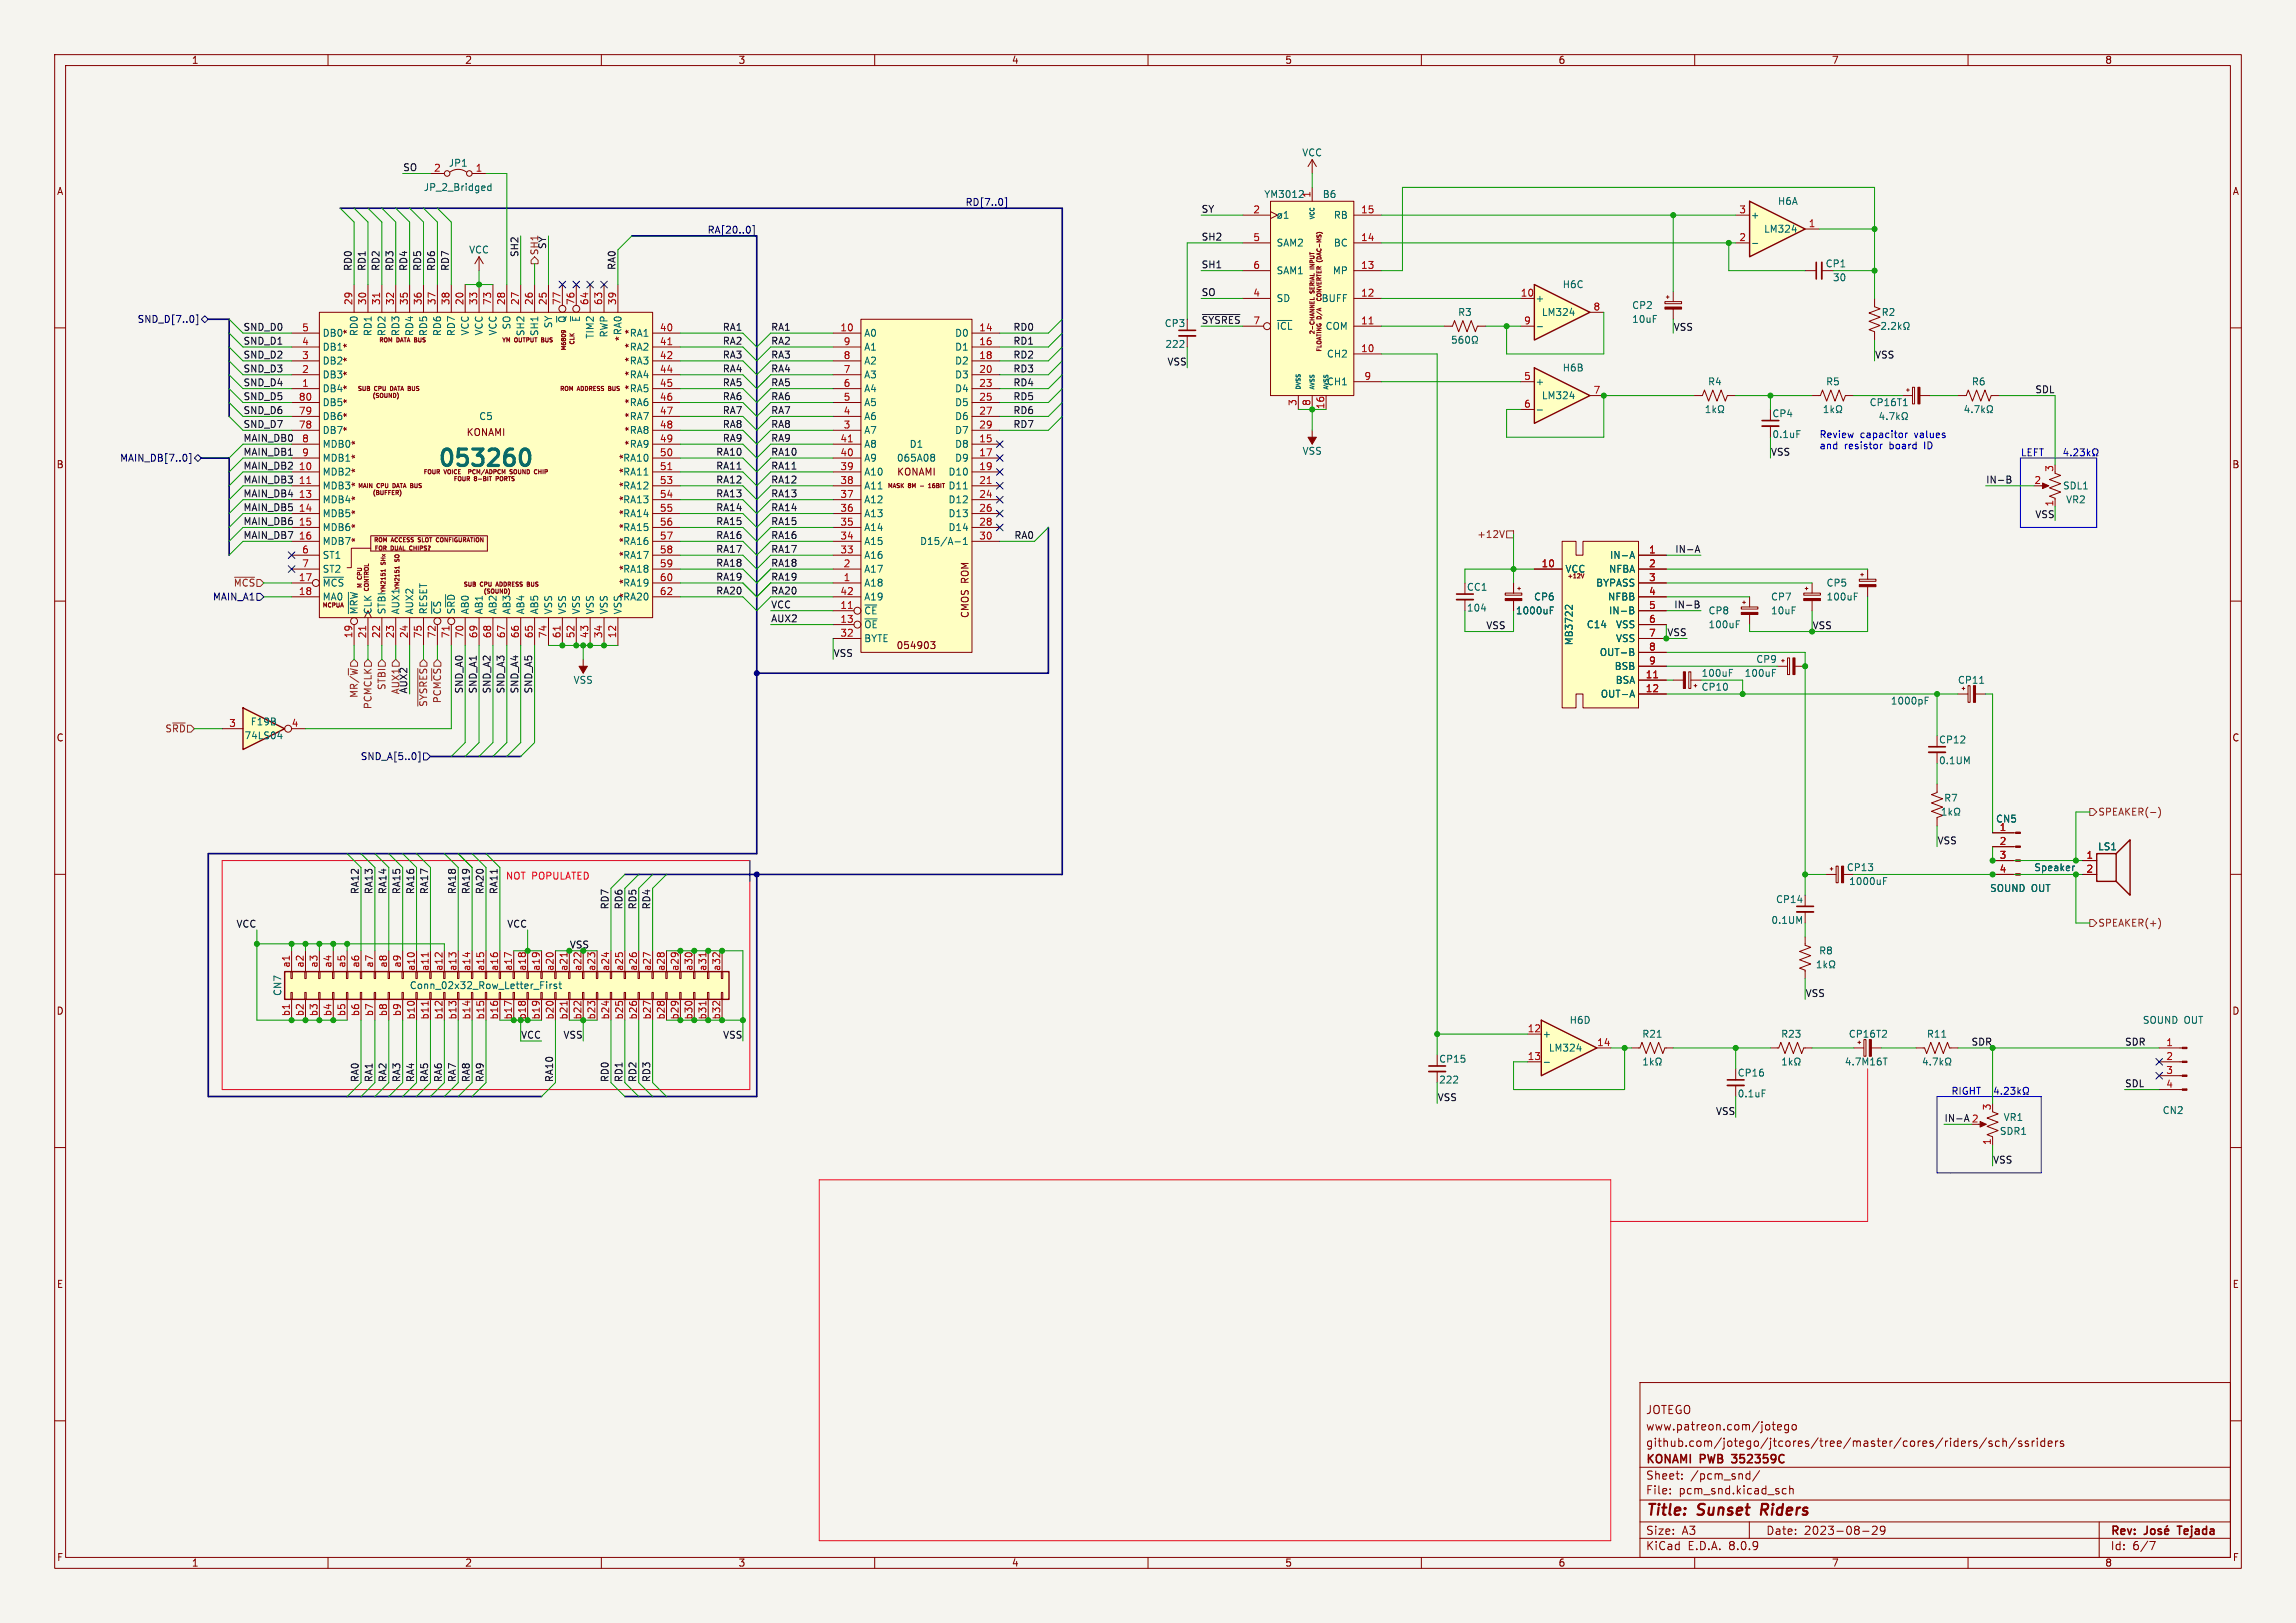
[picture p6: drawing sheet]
<svg xmlns="http://www.w3.org/2000/svg" width="420mm" height="297mm" viewBox="0 0 420 297" stroke-linecap="round" stroke-linejoin="round" font-family="sans-serif">
<defs><g id="words">
<text font-size="4.2" fill="#006464" x="79.7" y="86.2">053260</text>
<g font-size="2.8" fill="#840000">
<text x="301" y="277.9">Title:</text>
<text x="310.6" y="277.9">Sunset</text>
<text x="323" y="277.9">Riders</text>
</g>
<g font-size="2.1" fill="#840000">
<text x="301" y="262">www.patreon.com/jotego</text>
<text x="301" y="259">JOTEGO</text>
<text x="301" y="268.2">KONAMI</text>
<text x="301" y="265">github.com/jotego/jtcores/tree/master/cores/riders/sch/ssriders</text>
<text x="311.1" y="268.2">PWB</text>
<text x="317.5" y="268.2">352359C</text>
<text x="301" y="273.7">File:</text>
<text x="301" y="271">Sheet:</text>
<text x="307.1" y="273.7">pcm_snd.kicad_sch</text>
<text x="309.2" y="271">/pcm_snd/</text>
<text x="301" y="281.1">Size:</text>
<text x="307.6" y="281.1">A3</text>
<text x="323" y="281.1">Date:</text>
<text x="330" y="281.1">2023-08-29</text>
<text x="386" y="281.3">Rev:</text>
<text x="399.1" y="281.3">Tejada</text>
<text x="301" y="283.9">KiCad</text>
<text x="308.7" y="283.9">E.D.A.</text>
<text x="316.3" y="283.9">8.0.9</text>
<text x="386" y="283.9">Id:</text>
<text x="390.1" y="283.9">6/7</text>
</g>
<g font-size="1.8" fill="#840000">
<text x="35" y="11.9">1</text>
<text x="85" y="11.9">2</text>
<text x="135" y="11.9">3</text>
<text x="185" y="11.9">4</text>
<text x="235" y="11.9">5</text>
<text x="285" y="11.9">6</text>
<text x="335" y="11.9">7</text>
<text x="385" y="11.9">8</text>
<text x="10.3" y="35.9">A</text>
<text x="408.3" y="35.9">A</text>
<text x="64.4" y="63.8" transform="rotate(-90 64.4 63.8)">*</text>
<text x="64.4" y="71.5" transform="rotate(-90 64.4 71.5)">*</text>
<text x="64.4" y="79.1" transform="rotate(-90 64.4 79.1)">*</text>
<text x="65.9" y="81.6" transform="rotate(-90 65.9 81.6)">*</text>
<text x="85.3" y="80">KONAMI</text>
<text x="10.3" y="85.9">B</text>
<text x="65.9" y="89.2" transform="rotate(-90 65.9 89.2)">*</text>
<text x="65.9" y="86.7" transform="rotate(-90 65.9 86.7)">*</text>
<text x="65.9" y="84.2" transform="rotate(-90 65.9 84.2)">*</text>
<text x="164" y="87.2">KONAMI</text>
<text x="408.2" y="85.9">B</text>
<text x="65.9" y="94.3" transform="rotate(-90 65.9 94.3)">*</text>
<text x="65.9" y="91.8" transform="rotate(-90 65.9 91.8)">*</text>
<text x="65.9" y="99.4" transform="rotate(-90 65.9 99.4)">*</text>
<text x="65.9" y="96.9" transform="rotate(-90 65.9 96.9)">*</text>
<text x="177.4" y="113.2" transform="rotate(-90 177.4 113.2)">CMOS ROM</text>
<text x="163.9" y="119">054903</text>
<text x="10.3" y="135.9">C</text>
<text x="408.2" y="135.9">C</text>
<text x="10.3" y="185.9">D</text>
<text x="408.2" y="185.9">D</text>
<text x="10.3" y="235.9">E</text>
<text x="408.3" y="235.9">E</text>
<text x="10.3" y="285.9">F</text>
<text x="35" y="286.9">1</text>
<text x="85" y="286.9">2</text>
<text x="135" y="286.9">3</text>
<text x="185" y="286.9">4</text>
<text x="235" y="286.9">5</text>
<text x="285" y="286.9">6</text>
<text x="335" y="286.9">7</text>
<text x="385" y="286.9">8</text>
<text x="408.3" y="285.9">F</text>
</g>
<g font-size="1.8" fill="#006464">
<text x="238.1" y="28.8">VCC</text>
<text x="77.4" y="35.2">JP_2_Bridged</text>
<text x="82" y="30.7">JP1</text>
<text x="231.2" y="36.4">YM3012</text>
<text x="239.8" y="36.3" transform="rotate(-90 239.8 36.3)">1</text>
<text x="241.9" y="36.4">B6</text>
<text x="243.9" y="40.2">RB</text>
<text x="320.2" y="40.2">+</text>
<text x="325.1" y="37.7">H6A</text>
<text x="85.7" y="46.6">VCC</text>
<text x="233.4" y="45.3">SAM2</text>
<text x="243.9" y="45.3">BC</text>
<text x="322.6" y="42.8">LM324</text>
<text x="233.4" y="50.4">SAM1</text>
<text x="243.7" y="50.4">MP</text>
<text x="285.8" y="52.9">H6C</text>
<text x="333.9" y="49.1">CP1</text>
<text x="335.2" y="51.7">30</text>
<text x="103.7" y="59.2" transform="rotate(-90 103.7 59.2)">~{Q}</text>
<text x="106.3" y="59" transform="rotate(-90 106.3 59)">~{E}</text>
<text x="233.4" y="55.5">SD</text>
<text x="241.7" y="55.5">BUFF</text>
<text x="266.6" y="58">R3</text>
<text x="280.8" y="55.5">+</text>
<text x="281.9" y="58">LM324</text>
<text x="298.5" y="56.7">CP2</text>
<text x="298.5" y="59.3">10uF</text>
<text x="344.1" y="58">R2</text>
<text x="58.9" y="64.4">DB1</text>
<text x="58.9" y="61.8">DB0</text>
<text x="64.4" y="61.3" transform="rotate(-90 64.4 61.3)">*</text>
<text x="65.6" y="61.6" transform="rotate(-90 65.6 61.6)">RD0</text>
<text x="68.2" y="61.6" transform="rotate(-90 68.2 61.6)">RD1</text>
<text x="70.7" y="61.6" transform="rotate(-90 70.7 61.6)">RD2</text>
<text x="73.3" y="61.6" transform="rotate(-90 73.3 61.6)">RD3</text>
<text x="75.8" y="61.6" transform="rotate(-90 75.8 61.6)">RD4</text>
<text x="78.3" y="61.6" transform="rotate(-90 78.3 61.6)">RD5</text>
<text x="80.9" y="61.6" transform="rotate(-90 80.9 61.6)">RD6</text>
<text x="83.4" y="61.6" transform="rotate(-90 83.4 61.6)">RD7</text>
<text x="86" y="61.5" transform="rotate(-90 86 61.5)">VCC</text>
<text x="88.5" y="61.5" transform="rotate(-90 88.5 61.5)">VCC</text>
<text x="91" y="61.5" transform="rotate(-90 91 61.5)">VCC</text>
<text x="93.6" y="60.4" transform="rotate(-90 93.6 60.4)">SO</text>
<text x="96.1" y="61.6" transform="rotate(-90 96.1 61.6)">SH2</text>
<text x="98.7" y="61.6" transform="rotate(-90 98.7 61.6)">SH1</text>
<text x="101.2" y="60.2" transform="rotate(-90 101.2 60.2)">SY</text>
<text x="108.8" y="62.1" transform="rotate(-90 108.8 62.1)">TIM2</text>
<text x="111.4" y="61.9" transform="rotate(-90 111.4 61.9)">RWP</text>
<text x="114.2" y="62.6" transform="rotate(-90 114.2 62.6)">* RA0</text>
<text x="115.1" y="61.8">RA1</text>
<text x="115.1" y="64.4">RA2</text>
<text x="115.9" y="63.8" transform="rotate(-90 115.9 63.8)">*</text>
<text x="115.9" y="61.3" transform="rotate(-90 115.9 61.3)">*</text>
<text x="158" y="61.8">A0</text>
<text x="158" y="64.4">A1</text>
<text x="174.6" y="61.8">D0</text>
<text x="174.6" y="64.4">D1</text>
<text x="213" y="60">CP3</text>
<text x="213.1" y="63.9">222</text>
<text x="233.4" y="60.6">~{ICL}</text>
<text x="242.4" y="60.6">COM</text>
<text x="242.6" y="65.6">CH2</text>
<text x="58.9" y="72">DB4</text>
<text x="58.9" y="69.4">DB3</text>
<text x="58.9" y="66.9">DB2</text>
<text x="64.4" y="68.9" transform="rotate(-90 64.4 68.9)">*</text>
<text x="64.4" y="66.4" transform="rotate(-90 64.4 66.4)">*</text>
<text x="115.1" y="66.9">RA3</text>
<text x="115.1" y="69.4">RA4</text>
<text x="115.1" y="72">RA5</text>
<text x="115.9" y="71.5" transform="rotate(-90 115.9 71.5)">*</text>
<text x="115.9" y="68.9" transform="rotate(-90 115.9 68.9)">*</text>
<text x="115.9" y="66.4" transform="rotate(-90 115.9 66.4)">*</text>
<text x="158" y="72">A4</text>
<text x="158" y="69.4">A3</text>
<text x="158" y="66.9">A2</text>
<text x="174.6" y="66.9">D2</text>
<text x="174.6" y="69.4">D3</text>
<text x="174.6" y="72">D4</text>
<text x="242.6" y="70.7">CH1</text>
<text x="280.8" y="70.7">+</text>
<text x="285.8" y="68.2">H6B</text>
<text x="312.3" y="70.7">R4</text>
<text x="333.9" y="70.7">R5</text>
<text x="360.6" y="70.7">R6</text>
<text x="58.9" y="77.1">DB6</text>
<text x="58.9" y="74.5">DB5</text>
<text x="64.4" y="76.5" transform="rotate(-90 64.4 76.5)">*</text>
<text x="64.4" y="74" transform="rotate(-90 64.4 74)">*</text>
<text x="87.6" y="77.1">C5</text>
<text x="115.1" y="74.5">RA6</text>
<text x="115.1" y="77.1">RA7</text>
<text x="115.9" y="76.5" transform="rotate(-90 115.9 76.5)">*</text>
<text x="115.9" y="74" transform="rotate(-90 115.9 74)">*</text>
<text x="158" y="77.1">A6</text>
<text x="158" y="74.5">A5</text>
<text x="174.6" y="74.5">D5</text>
<text x="174.6" y="77.1">D6</text>
<text x="281.9" y="73.3">LM324</text>
<text x="324.1" y="76.6">CP4</text>
<text x="341.9" y="74.5">CP16T1</text>
<text x="58.9" y="79.6">DB7</text>
<text x="58.9" y="82.1">MDB0</text>
<text x="115.1" y="79.6">RA8</text>
<text x="115.1" y="82.1">RA9</text>
<text x="115.9" y="81.6" transform="rotate(-90 115.9 81.6)">*</text>
<text x="115.9" y="79.1" transform="rotate(-90 115.9 79.1)">*</text>
<text x="158" y="79.6">A7</text>
<text x="158" y="82.1">A8</text>
<text x="166.3" y="82.1">D1</text>
<text x="174.6" y="82.1">D8</text>
<text x="174.6" y="79.6">D7</text>
<text x="238.2" y="83.4">VSS</text>
<text x="324.1" y="80.4">0.1uF</text>
<text x="58.9" y="87.2">MDB2</text>
<text x="58.9" y="89.8">MDB3</text>
<text x="58.9" y="84.7">MDB1</text>
<text x="113.9" y="84.7">RA10</text>
<text x="113.9" y="87.2">RA11</text>
<text x="113.9" y="89.8">RA12</text>
<text x="114.9" y="89.2" transform="rotate(-90 114.9 89.2)">*</text>
<text x="114.9" y="86.7" transform="rotate(-90 114.9 86.7)">*</text>
<text x="114.9" y="84.2" transform="rotate(-90 114.9 84.2)">*</text>
<text x="158" y="89.8">A11</text>
<text x="158" y="87.2">A10</text>
<text x="158" y="84.7">A9</text>
<text x="164" y="84.7">065A08</text>
<text x="173.4" y="87.2">D10</text>
<text x="173.4" y="89.8">D11</text>
<text x="174.6" y="84.7">D9</text>
<text x="377.3" y="89.8">SDL1</text>
<text x="58.9" y="92.3">MDB4</text>
<text x="58.9" y="94.8">MDB5</text>
<text x="113.9" y="92.3">RA13</text>
<text x="113.9" y="94.8">RA14</text>
<text x="114.9" y="94.3" transform="rotate(-90 114.9 94.3)">*</text>
<text x="114.9" y="91.8" transform="rotate(-90 114.9 91.8)">*</text>
<text x="158" y="94.8">A13</text>
<text x="158" y="92.3">A12</text>
<text x="173.4" y="92.3">D12</text>
<text x="173.4" y="94.8">D13</text>
<text x="377.8" y="92.3">VR2</text>
<text x="58.9" y="97.4">MDB6</text>
<text x="58.9" y="99.9">MDB7</text>
<text x="113.9" y="97.4">RA15</text>
<text x="113.9" y="99.9">RA16</text>
<text x="114.9" y="101.9" transform="rotate(-90 114.9 101.9)">*</text>
<text x="114.9" y="99.4" transform="rotate(-90 114.9 99.4)">*</text>
<text x="114.9" y="96.9" transform="rotate(-90 114.9 96.9)">*</text>
<text x="158" y="99.9">A15</text>
<text x="158" y="97.4">A14</text>
<text x="168.2" y="99.9">D15/A-1</text>
<text x="173.4" y="97.4">D14</text>
<text x="58.9" y="107.5">~{MCS}</text>
<text x="58.9" y="102.5">ST1</text>
<text x="58.9" y="105">ST2</text>
<text x="113.9" y="102.5">RA17</text>
<text x="113.9" y="105">RA18</text>
<text x="113.9" y="107.5">RA19</text>
<text x="114.9" y="107" transform="rotate(-90 114.9 107)">*</text>
<text x="114.9" y="104.5" transform="rotate(-90 114.9 104.5)">*</text>
<text x="158" y="107.5">A18</text>
<text x="158" y="105">A17</text>
<text x="158" y="102.5">A16</text>
<text x="286.3" y="105">VCC</text>
<text x="291.9" y="107.5">BYPASS</text>
<text x="294.2" y="105">NFBA</text>
<text x="294.4" y="102.5">IN-A</text>
<text x="334" y="107.5">CP5</text>
<text x="58.9" y="110.1">MA0</text>
<text x="65.6" y="112.5" transform="rotate(-90 65.6 112.5)">~{MRW}</text>
<text x="68.2" y="112.5" transform="rotate(-90 68.2 112.5)">CLK</text>
<text x="70.7" y="112.5" transform="rotate(-90 70.7 112.5)">STBI</text>
<text x="73.3" y="112.5" transform="rotate(-90 73.3 112.5)">AUX1</text>
<text x="75.8" y="112.5" transform="rotate(-90 75.8 112.5)">AUX2</text>
<text x="78.3" y="112.5" transform="rotate(-90 78.3 112.5)">RESET</text>
<text x="80.9" y="112.5" transform="rotate(-90 80.9 112.5)">~{CS}</text>
<text x="83.4" y="112.5" transform="rotate(-90 83.4 112.5)">S~{RD}</text>
<text x="86" y="112.5" transform="rotate(-90 86 112.5)">AB0</text>
<text x="88.5" y="112.5" transform="rotate(-90 88.5 112.5)">AB1</text>
<text x="91" y="112.5" transform="rotate(-90 91 112.5)">AB2</text>
<text x="93.6" y="112.5" transform="rotate(-90 93.6 112.5)">AB3</text>
<text x="96.1" y="112.5" transform="rotate(-90 96.1 112.5)">AB4</text>
<text x="98.7" y="112.5" transform="rotate(-90 98.7 112.5)">AB5</text>
<text x="101.2" y="112.5" transform="rotate(-90 101.2 112.5)">VSS</text>
<text x="103.7" y="112.5" transform="rotate(-90 103.7 112.5)">VSS</text>
<text x="106.3" y="112.5" transform="rotate(-90 106.3 112.5)">VSS</text>
<text x="108.8" y="112.5" transform="rotate(-90 108.8 112.5)">VSS</text>
<text x="111.4" y="112.5" transform="rotate(-90 111.4 112.5)">VSS</text>
<text x="113.9" y="110.1">RA20</text>
<text x="113.9" y="112.5" transform="rotate(-90 113.9 112.5)">VSS</text>
<text x="114.9" y="109.6" transform="rotate(-90 114.9 109.6)">*</text>
<text x="158" y="112.6">~{CE}</text>
<text x="158" y="110.1">A19</text>
<text x="268.2" y="108.3">CC1</text>
<text x="268.2" y="112.1">104</text>
<text x="277.2" y="112.6">1000uF</text>
<text x="280.5" y="110.1">CP6</text>
<text x="294" y="110.1">NFBB</text>
<text x="294.2" y="112.6">IN-B</text>
<text x="312.4" y="112.6">CP8</text>
<text x="323.9" y="110.1">CP7</text>
<text x="323.9" y="112.6">10uF</text>
<text x="334" y="110.1">100uF</text>
<text x="158" y="115.2">~{OE}</text>
<text x="158" y="117.7">BYTE</text>
<text x="287.9" y="118.2" transform="rotate(-90 287.9 118.2)">MB3722</text>
<text x="290.2" y="115.2">C14</text>
<text x="295.5" y="115.2">VSS</text>
<text x="295.5" y="117.7">VSS</text>
<text x="312.4" y="115.2">100uF</text>
<text x="104.8" y="125.3">VSS</text>
<text x="292.5" y="120.2">OUT-B</text>
<text x="295.3" y="122.8">BSB</text>
<text x="295.4" y="125.3">BSA</text>
<text x="311.2" y="124.1">100uF</text>
<text x="319" y="124.1">100uF</text>
<text x="321.2" y="121.5">CP9</text>
<text x="358" y="125.3">CP11</text>
<text x="292.7" y="127.9">OUT-A</text>
<text x="311.2" y="126.6">CP10</text>
<text x="345.8" y="129.1">1000pF</text>
<text x="44.6" y="135.5">74LS04</text>
<text x="45.8" y="132.9">F19B</text>
<text x="354.6" y="136.2">CP12</text>
<text x="354.6" y="140.1">0.1UM</text>
<text x="355.5" y="146.9">R7</text>
<text x="365" y="150.7">CN5</text>
<text x="383.7" y="155.8">LS1</text>
<text x="337.7" y="159.6">CP13</text>
<text x="372" y="159.6">Speaker</text>
<text x="324.8" y="165.5">CP14</text>
<text x="338.2" y="162.2">1000uF</text>
<text x="363.9" y="163.4">SOUND</text>
<text x="371.6" y="163.4">OUT</text>
<text x="323.9" y="169.3">0.1UM</text>
<text x="332.7" y="174.9">R8</text>
<text x="51.7" y="182.3" transform="rotate(-90 51.7 182.3)">CN7</text>
<text x="74.9" y="181.2">Conn_02x32_Row_Letter_First</text>
<text x="282.1" y="190.1">+</text>
<text x="287" y="187.6">H6D</text>
<text x="300.3" y="190.1">R21</text>
<text x="325.7" y="190.1">R23</text>
<text x="338.1" y="190.1">CP16T2</text>
<text x="352.4" y="190.1">R11</text>
<text x="391.9" y="187.6">SOUND</text>
<text x="399.5" y="187.6">OUT</text>
<text x="263.2" y="194.7">CP15</text>
<text x="283.2" y="192.6">LM324</text>
<text x="317.8" y="197.2">CP16</text>
<text x="337.4" y="195.2">4.7M16T</text>
<text x="263.2" y="198.5">222</text>
<text x="317.8" y="201">0.1uF</text>
<text x="365.7" y="207.9">SDR1</text>
<text x="366.4" y="205.3">VR1</text>
<text x="395.5" y="204.1">CN2</text>
</g>
<g font-size="1.8" fill="#0f0f0f">
<text x="73.7" y="31.4">SO</text>
<text x="219.7" y="39">SY</text>
<text x="94.9" y="47.1" transform="rotate(-90 94.9 47.1)">SH2</text>
<text x="100" y="45.7" transform="rotate(-90 100 45.7)">SY</text>
<text x="219.7" y="44.1">SH2</text>
<text x="64.4" y="49.7" transform="rotate(-90 64.4 49.7)">RD0</text>
<text x="67" y="49.7" transform="rotate(-90 67 49.7)">RD1</text>
<text x="69.5" y="49.7" transform="rotate(-90 69.5 49.7)">RD2</text>
<text x="72" y="49.7" transform="rotate(-90 72 49.7)">RD3</text>
<text x="74.6" y="49.7" transform="rotate(-90 74.6 49.7)">RD4</text>
<text x="77.1" y="49.7" transform="rotate(-90 77.1 49.7)">RD5</text>
<text x="79.7" y="49.7" transform="rotate(-90 79.7 49.7)">RD6</text>
<text x="82.2" y="49.7" transform="rotate(-90 82.2 49.7)">RD7</text>
<text x="112.7" y="49.5" transform="rotate(-90 112.7 49.5)">RA0</text>
<text x="219.7" y="49.2">SH1</text>
<text x="219.7" y="59.3">~{SYSRES}7</text>
<text x="219.7" y="54.3">SO</text>
<text x="44.4" y="65.7">SND_D2</text>
<text x="44.4" y="63.2">SND_D1</text>
<text x="44.4" y="60.6">SND_D0</text>
<text x="132.1" y="65.7">RA3</text>
<text x="132.1" y="60.6">RA1</text>
<text x="132.1" y="63.2">RA2</text>
<text x="141" y="65.7">RA3</text>
<text x="141" y="63.2">RA2</text>
<text x="141" y="60.6">RA1</text>
<text x="185.3" y="65.7">RD2</text>
<text x="185.3" y="63.2">RD1</text>
<text x="185.3" y="60.6">RD0</text>
<text x="306.1" y="60.6">VSS</text>
<text x="342.9" y="65.7">VSS</text>
<text x="44.4" y="70.8">SND_D4</text>
<text x="44.4" y="68.2">SND_D3</text>
<text x="132.1" y="68.2">RA4</text>
<text x="132.1" y="70.8">RA5</text>
<text x="141" y="68.2">RA4</text>
<text x="141" y="70.8">RA5</text>
<text x="185.3" y="68.2">RD3</text>
<text x="185.3" y="70.8">RD4</text>
<text x="213.5" y="67">VSS</text>
<text x="44.4" y="75.9">SND_D6</text>
<text x="44.4" y="73.3">SND_D5</text>
<text x="132.1" y="75.9">RA7</text>
<text x="132.1" y="73.3">RA6</text>
<text x="141" y="75.9">RA7</text>
<text x="141" y="73.3">RA6</text>
<text x="185.3" y="73.3">RD5</text>
<text x="185.3" y="75.9">RD6</text>
<text x="372.2" y="72">SDL</text>
<text x="44.4" y="83.5">MAIN_DB1</text>
<text x="44.4" y="80.9">MAIN_DB0</text>
<text x="44.4" y="78.4">SND_D7</text>
<text x="130.9" y="83.5">RA10</text>
<text x="132.1" y="80.9">RA9</text>
<text x="132.1" y="78.4">RA8</text>
<text x="141" y="78.4">RA8</text>
<text x="141" y="80.9">RA9</text>
<text x="141" y="83.5">RA10</text>
<text x="185.3" y="78.4">RD7</text>
<text x="323.8" y="83.5">VSS</text>
<text x="44.4" y="86">MAIN_DB2</text>
<text x="44.4" y="88.6">MAIN_DB3</text>
<text x="130.9" y="88.6">RA12</text>
<text x="130.9" y="86">RA11</text>
<text x="141" y="86">RA11</text>
<text x="141" y="88.6">RA12</text>
<text x="363.2" y="88.6">IN-B</text>
<text x="44.4" y="91.1">MAIN_DB4</text>
<text x="44.4" y="93.6">MAIN_DB5</text>
<text x="130.9" y="91.1">RA13</text>
<text x="130.9" y="93.6">RA14</text>
<text x="141" y="93.6">RA14</text>
<text x="141" y="91.1">RA13</text>
<text x="372.2" y="94.9">VSS</text>
<text x="44.4" y="98.7">MAIN_DB7</text>
<text x="44.4" y="96.2">MAIN_DB6</text>
<text x="130.9" y="101.3">RA17</text>
<text x="130.9" y="98.7">RA16</text>
<text x="130.9" y="96.2">RA15</text>
<text x="141" y="96.2">RA15</text>
<text x="141" y="98.7">RA16</text>
<text x="141" y="101.3">RA17</text>
<text x="185.5" y="98.7">RA0</text>
<text x="306.4" y="101.3">IN-A</text>
<text x="130.9" y="106.3">RA19</text>
<text x="130.9" y="103.8">RA18</text>
<text x="141" y="103.8">RA18</text>
<text x="141" y="106.3">RA19</text>
<text x="130.9" y="108.9">RA20</text>
<text x="141" y="108.9">RA20</text>
<text x="141" y="114">AUX2</text>
<text x="141" y="111.4">VCC</text>
<text x="306.2" y="111.4">IN-B</text>
<text x="271.8" y="115.2">VSS</text>
<text x="304.9" y="116.5">VSS</text>
<text x="331.5" y="115.2">VSS</text>
<text x="152.4" y="120.3">VSS</text>
<text x="73.3" y="127.2" transform="rotate(-90 73.3 127.2)">AUX1</text>
<text x="74.6" y="127" transform="rotate(-90 74.6 127)">AUX2</text>
<text x="84.7" y="127" transform="rotate(-90 84.7 127)">SND_A0</text>
<text x="87.3" y="127" transform="rotate(-90 87.3 127)">SND_A1</text>
<text x="89.8" y="127" transform="rotate(-90 89.8 127)">SND_A2</text>
<text x="92.4" y="127" transform="rotate(-90 92.4 127)">SND_A3</text>
<text x="94.9" y="127" transform="rotate(-90 94.9 127)">SND_A4</text>
<text x="97.4" y="127" transform="rotate(-90 97.4 127)">SND_A5</text>
<text x="354.3" y="154.6">VSS</text>
<text x="65.7" y="163.7" transform="rotate(-90 65.7 163.7)">RA12</text>
<text x="68.2" y="163.7" transform="rotate(-90 68.2 163.7)">RA13</text>
<text x="70.8" y="163.7" transform="rotate(-90 70.8 163.7)">RA14</text>
<text x="73.3" y="163.7" transform="rotate(-90 73.3 163.7)">RA15</text>
<text x="75.9" y="163.7" transform="rotate(-90 75.9 163.7)">RA16</text>
<text x="78.4" y="163.7" transform="rotate(-90 78.4 163.7)">RA17</text>
<text x="83.5" y="163.7" transform="rotate(-90 83.5 163.7)">RA18</text>
<text x="86" y="163.7" transform="rotate(-90 86 163.7)">RA19</text>
<text x="88.6" y="163.7" transform="rotate(-90 88.6 163.7)">RA20</text>
<text x="91.1" y="163.7" transform="rotate(-90 91.1 163.7)">RA11</text>
<text x="111.4" y="166.5" transform="rotate(-90 111.4 166.5)">RD7</text>
<text x="114" y="166.5" transform="rotate(-90 114 166.5)">RD6</text>
<text x="116.5" y="166.5" transform="rotate(-90 116.5 166.5)">RD5</text>
<text x="119" y="166.5" transform="rotate(-90 119 166.5)">RD4</text>
<text x="43.2" y="169.8">VCC</text>
<text x="92.7" y="169.8">VCC</text>
<text x="330.2" y="182.5">VSS</text>
<text x="95.2" y="190.2">VCC</text>
<text x="103" y="190.2">VSS</text>
<text x="132.2" y="190.2">VSS</text>
<text x="360.5" y="191.4">SDR</text>
<text x="388.6" y="191.4">SDR</text>
<text x="65.7" y="198.1" transform="rotate(-90 65.7 198.1)">RA0</text>
<text x="68.2" y="198.1" transform="rotate(-90 68.2 198.1)">RA1</text>
<text x="70.8" y="198.1" transform="rotate(-90 70.8 198.1)">RA2</text>
<text x="73.3" y="198.1" transform="rotate(-90 73.3 198.1)">RA3</text>
<text x="75.9" y="198.1" transform="rotate(-90 75.9 198.1)">RA4</text>
<text x="78.4" y="198.1" transform="rotate(-90 78.4 198.1)">RA5</text>
<text x="80.9" y="198.1" transform="rotate(-90 80.9 198.1)">RA6</text>
<text x="83.5" y="198.1" transform="rotate(-90 83.5 198.1)">RA7</text>
<text x="86" y="198.1" transform="rotate(-90 86 198.1)">RA8</text>
<text x="88.6" y="198.1" transform="rotate(-90 88.6 198.1)">RA9</text>
<text x="101.3" y="198.1" transform="rotate(-90 101.3 198.1)">RA10</text>
<text x="111.4" y="198.1" transform="rotate(-90 111.4 198.1)">RD0</text>
<text x="114" y="198.1" transform="rotate(-90 114 198.1)">RD1</text>
<text x="116.5" y="198.1" transform="rotate(-90 116.5 198.1)">RD2</text>
<text x="119" y="198.1" transform="rotate(-90 119 198.1)">RD3</text>
<text x="262.9" y="201.6">VSS</text>
<text x="388.6" y="199">SDL</text>
<text x="313.8" y="204.1">VSS</text>
<text x="355.6" y="205.4">IN-A</text>
<text x="364.5" y="213">VSS</text>
</g>
<g font-size="1.8" fill="#a90000">
<text x="79.3" y="31.5">2</text>
<text x="86.9" y="31.5">1</text>
<text x="229.2" y="39.1">2</text>
<text x="248.9" y="39.1">15</text>
<text x="318.1" y="39.1">3</text>
<text x="330.8" y="41.7">1</text>
<text x="229.2" y="44.2">5</text>
<text x="248.9" y="44.2">14</text>
<text x="318.1" y="44.2">2</text>
<text x="229.2" y="49.3">6</text>
<text x="248.9" y="49.3">13</text>
<text x="64.5" y="55.9" transform="rotate(-90 64.5 55.9)">29</text>
<text x="67.1" y="55.9" transform="rotate(-90 67.1 55.9)">30</text>
<text x="69.6" y="55.9" transform="rotate(-90 69.6 55.9)">31</text>
<text x="72.1" y="55.9" transform="rotate(-90 72.1 55.9)">32</text>
<text x="74.7" y="55.9" transform="rotate(-90 74.7 55.9)">35</text>
<text x="77.2" y="55.9" transform="rotate(-90 77.2 55.9)">36</text>
<text x="79.8" y="55.9" transform="rotate(-90 79.8 55.9)">37</text>
<text x="82.3" y="55.9" transform="rotate(-90 82.3 55.9)">38</text>
<text x="84.8" y="55.9" transform="rotate(-90 84.8 55.9)">20</text>
<text x="87.4" y="55.9" transform="rotate(-90 87.4 55.9)">33</text>
<text x="89.9" y="55.9" transform="rotate(-90 89.9 55.9)">73</text>
<text x="92.5" y="55.9" transform="rotate(-90 92.5 55.9)">28</text>
<text x="95" y="55.9" transform="rotate(-90 95 55.9)">27</text>
<text x="97.5" y="55.9" transform="rotate(-90 97.5 55.9)">26</text>
<text x="100.1" y="55.9" transform="rotate(-90 100.1 55.9)">25</text>
<text x="102.6" y="55.9" transform="rotate(-90 102.6 55.9)">77</text>
<text x="105.2" y="55.9" transform="rotate(-90 105.2 55.9)">76</text>
<text x="107.7" y="55.9" transform="rotate(-90 107.7 55.9)">64</text>
<text x="110.2" y="55.9" transform="rotate(-90 110.2 55.9)">63</text>
<text x="112.8" y="55.9" transform="rotate(-90 112.8 55.9)">39</text>
<text x="229.2" y="54.4">4</text>
<text x="248.9" y="59.4">11</text>
<text x="248.9" y="54.4">12</text>
<text x="278.1" y="54.4">10</text>
<text x="278.7" y="59.4">9</text>
<text x="291.4" y="56.9">8</text>
<text x="55.2" y="65.8">3</text>
<text x="55.2" y="63.2">4</text>
<text x="55.2" y="60.7">5</text>
<text x="120.6" y="60.7">40</text>
<text x="120.6" y="63.2">41</text>
<text x="120.6" y="65.8">42</text>
<text x="153.6" y="60.7">10</text>
<text x="154.2" y="65.8">8</text>
<text x="154.2" y="63.2">9</text>
<text x="179" y="60.7">14</text>
<text x="179" y="63.2">16</text>
<text x="179" y="65.8">18</text>
<text x="248.9" y="64.5">10</text>
<text x="55.2" y="70.9">1</text>
<text x="55.2" y="68.3">2</text>
<text x="120.6" y="68.3">44</text>
<text x="120.6" y="70.9">45</text>
<text x="154.2" y="70.9">6</text>
<text x="154.2" y="68.3">7</text>
<text x="179" y="68.3">20</text>
<text x="179" y="70.9">23</text>
<text x="249.5" y="69.6">9</text>
<text x="278.7" y="69.6">5</text>
<text x="54.6" y="75.9">79</text>
<text x="54.6" y="73.4">80</text>
<text x="120.6" y="73.4">46</text>
<text x="120.6" y="75.9">47</text>
<text x="154.2" y="75.9">4</text>
<text x="154.2" y="73.4">5</text>
<text x="179" y="73.4">25</text>
<text x="179" y="75.9">27</text>
<text x="237.2" y="74.4" transform="rotate(-90 237.2 74.4)">3</text>
<text x="239.8" y="74.4" transform="rotate(-90 239.8 74.4)">8</text>
<text x="242.3" y="75" transform="rotate(-90 242.3 75)">16</text>
<text x="278.7" y="74.7">6</text>
<text x="291.4" y="72.1">7</text>
<text x="54.6" y="78.5">78</text>
<text x="55.2" y="81">8</text>
<text x="55.2" y="83.6">9</text>
<text x="120.6" y="78.5">48</text>
<text x="120.6" y="81">49</text>
<text x="120.6" y="83.6">50</text>
<text x="153.6" y="83.6">40</text>
<text x="153.6" y="81">41</text>
<text x="154.2" y="78.5">3</text>
<text x="179" y="81">15</text>
<text x="179" y="83.6">17</text>
<text x="179" y="78.5">29</text>
<text x="54.6" y="86.1">10</text>
<text x="54.6" y="88.6">11</text>
<text x="120.6" y="86.1">51</text>
<text x="120.6" y="88.6">53</text>
<text x="153.6" y="88.6">38</text>
<text x="153.6" y="86.1">39</text>
<text x="179" y="86.1">19</text>
<text x="179" y="88.6">21</text>
<text x="372" y="88.6">2</text>
<text x="375.7" y="86.4" transform="rotate(-90 375.7 86.4)">3</text>
<text x="54.6" y="91.2">13</text>
<text x="54.6" y="93.7">14</text>
<text x="120.6" y="91.2">54</text>
<text x="120.6" y="93.7">55</text>
<text x="153.6" y="93.7">36</text>
<text x="153.6" y="91.2">37</text>
<text x="179" y="91.2">24</text>
<text x="179" y="93.7">26</text>
<text x="375.7" y="92.8" transform="rotate(-90 375.7 92.8)">1</text>
<text x="54.6" y="96.3">15</text>
<text x="54.6" y="98.8">16</text>
<text x="55.2" y="101.3">6</text>
<text x="120.6" y="96.3">56</text>
<text x="120.6" y="98.8">57</text>
<text x="120.6" y="101.3">58</text>
<text x="153.6" y="101.3">33</text>
<text x="153.6" y="98.8">34</text>
<text x="153.6" y="96.3">35</text>
<text x="179" y="96.3">28</text>
<text x="179" y="98.8">30</text>
<text x="301.6" y="101.3">1</text>
<text x="54.6" y="106.4">17</text>
<text x="55.2" y="103.9">7</text>
<text x="120.6" y="103.9">59</text>
<text x="120.6" y="106.4">60</text>
<text x="154.2" y="106.4">1</text>
<text x="154.2" y="103.9">2</text>
<text x="281.9" y="103.9">10</text>
<text x="301.6" y="103.9">2</text>
<text x="301.6" y="106.4">3</text>
<text x="54.6" y="109">18</text>
<text x="120.6" y="109">62</text>
<text x="153.6" y="111.5">11</text>
<text x="153.6" y="109">42</text>
<text x="301.6" y="109">4</text>
<text x="301.6" y="111.5">5</text>
<text x="64.5" y="116.9" transform="rotate(-90 64.5 116.9)">19</text>
<text x="67.1" y="116.9" transform="rotate(-90 67.1 116.9)">21</text>
<text x="69.6" y="116.9" transform="rotate(-90 69.6 116.9)">22</text>
<text x="72.1" y="116.9" transform="rotate(-90 72.1 116.9)">23</text>
<text x="74.7" y="116.9" transform="rotate(-90 74.7 116.9)">24</text>
<text x="77.2" y="116.9" transform="rotate(-90 77.2 116.9)">75</text>
<text x="79.8" y="116.9" transform="rotate(-90 79.8 116.9)">72</text>
<text x="82.3" y="116.9" transform="rotate(-90 82.3 116.9)">71</text>
<text x="84.8" y="116.9" transform="rotate(-90 84.8 116.9)">70</text>
<text x="87.4" y="116.9" transform="rotate(-90 87.4 116.9)">69</text>
<text x="89.9" y="116.9" transform="rotate(-90 89.9 116.9)">68</text>
<text x="92.5" y="116.9" transform="rotate(-90 92.5 116.9)">67</text>
<text x="95" y="116.9" transform="rotate(-90 95 116.9)">66</text>
<text x="97.5" y="116.9" transform="rotate(-90 97.5 116.9)">65</text>
<text x="100.1" y="116.9" transform="rotate(-90 100.1 116.9)">74</text>
<text x="102.6" y="116.9" transform="rotate(-90 102.6 116.9)">61</text>
<text x="105.2" y="116.9" transform="rotate(-90 105.2 116.9)">52</text>
<text x="107.7" y="116.9" transform="rotate(-90 107.7 116.9)">43</text>
<text x="110.2" y="116.9" transform="rotate(-90 110.2 116.9)">34</text>
<text x="112.8" y="116.9" transform="rotate(-90 112.8 116.9)">12</text>
<text x="153.6" y="114">13</text>
<text x="153.6" y="116.6">32</text>
<text x="301.6" y="114">6</text>
<text x="301.6" y="116.6">7</text>
<text x="301.6" y="119.1">8</text>
<text x="300.9" y="124.2">11</text>
<text x="301.6" y="121.7">9</text>
<text x="300.9" y="126.7">12</text>
<text x="41.8" y="133.1">3</text>
<text x="53.3" y="133.1">4</text>
<text x="365.7" y="152.1">1</text>
<text x="365.7" y="154.7">2</text>
<text x="365.7" y="157.2">3</text>
<text x="365.7" y="159.8">4</text>
<text x="381.6" y="157.2">1</text>
<text x="381.6" y="159.8">2</text>
<text x="53.1" y="177.2" transform="rotate(-90 53.1 177.2)">a1</text>
<text x="55.6" y="177.2" transform="rotate(-90 55.6 177.2)">a2</text>
<text x="58.2" y="177.2" transform="rotate(-90 58.2 177.2)">a3</text>
<text x="60.7" y="177.2" transform="rotate(-90 60.7 177.2)">a4</text>
<text x="63.2" y="177.2" transform="rotate(-90 63.2 177.2)">a5</text>
<text x="65.8" y="177.2" transform="rotate(-90 65.8 177.2)">a6</text>
<text x="68.3" y="177.2" transform="rotate(-90 68.3 177.2)">a7</text>
<text x="70.9" y="177.2" transform="rotate(-90 70.9 177.2)">a8</text>
<text x="73.4" y="177.2" transform="rotate(-90 73.4 177.2)">a9</text>
<text x="75.9" y="177.8" transform="rotate(-90 75.9 177.8)">a10</text>
<text x="78.5" y="177.8" transform="rotate(-90 78.5 177.8)">a11</text>
<text x="81" y="177.8" transform="rotate(-90 81 177.8)">a12</text>
<text x="83.6" y="177.8" transform="rotate(-90 83.6 177.8)">a13</text>
<text x="86.1" y="177.8" transform="rotate(-90 86.1 177.8)">a14</text>
<text x="88.6" y="177.8" transform="rotate(-90 88.6 177.8)">a15</text>
<text x="91.2" y="177.8" transform="rotate(-90 91.2 177.8)">a16</text>
<text x="93.7" y="177.8" transform="rotate(-90 93.7 177.8)">a17</text>
<text x="96.3" y="177.8" transform="rotate(-90 96.3 177.8)">a18</text>
<text x="98.8" y="177.8" transform="rotate(-90 98.8 177.8)">a19</text>
<text x="101.3" y="177.8" transform="rotate(-90 101.3 177.8)">a20</text>
<text x="103.9" y="177.8" transform="rotate(-90 103.9 177.8)">a21</text>
<text x="106.4" y="177.8" transform="rotate(-90 106.4 177.8)">a22</text>
<text x="109" y="177.8" transform="rotate(-90 109 177.8)">a23</text>
<text x="111.5" y="177.8" transform="rotate(-90 111.5 177.8)">a24</text>
<text x="114" y="177.8" transform="rotate(-90 114 177.8)">a25</text>
<text x="116.6" y="177.8" transform="rotate(-90 116.6 177.8)">a26</text>
<text x="119.1" y="177.8" transform="rotate(-90 119.1 177.8)">a27</text>
<text x="121.7" y="177.8" transform="rotate(-90 121.7 177.8)">a28</text>
<text x="124.2" y="177.8" transform="rotate(-90 124.2 177.8)">a29</text>
<text x="126.7" y="177.8" transform="rotate(-90 126.7 177.8)">a30</text>
<text x="129.3" y="177.8" transform="rotate(-90 129.3 177.8)">a31</text>
<text x="131.8" y="177.8" transform="rotate(-90 131.8 177.8)">a32</text>
<text x="53.1" y="186.1" transform="rotate(-90 53.1 186.1)">b1</text>
<text x="55.6" y="186.1" transform="rotate(-90 55.6 186.1)">b2</text>
<text x="58.2" y="186.1" transform="rotate(-90 58.2 186.1)">b3</text>
<text x="60.7" y="186.1" transform="rotate(-90 60.7 186.1)">b4</text>
<text x="63.2" y="186.1" transform="rotate(-90 63.2 186.1)">b5</text>
<text x="65.8" y="186.1" transform="rotate(-90 65.8 186.1)">b6</text>
<text x="68.3" y="186.1" transform="rotate(-90 68.3 186.1)">b7</text>
<text x="70.9" y="186.1" transform="rotate(-90 70.9 186.1)">b8</text>
<text x="73.4" y="186.1" transform="rotate(-90 73.4 186.1)">b9</text>
<text x="75.9" y="186.7" transform="rotate(-90 75.9 186.7)">b10</text>
<text x="78.5" y="186.7" transform="rotate(-90 78.5 186.7)">b11</text>
<text x="81" y="186.7" transform="rotate(-90 81 186.7)">b12</text>
<text x="83.6" y="186.7" transform="rotate(-90 83.6 186.7)">b13</text>
<text x="86.1" y="186.7" transform="rotate(-90 86.1 186.7)">b14</text>
<text x="88.6" y="186.7" transform="rotate(-90 88.6 186.7)">b15</text>
<text x="91.2" y="186.7" transform="rotate(-90 91.2 186.7)">b16</text>
<text x="93.7" y="186.7" transform="rotate(-90 93.7 186.7)">b17</text>
<text x="98.8" y="186.7" transform="rotate(-90 98.8 186.7)">b19</text>
<text x="101.3" y="186.7" transform="rotate(-90 101.3 186.7)">b20</text>
<text x="103.9" y="186.7" transform="rotate(-90 103.9 186.7)">b21</text>
<text x="106.4" y="186.7" transform="rotate(-90 106.4 186.7)">b22</text>
<text x="109" y="186.7" transform="rotate(-90 109 186.7)">b23</text>
<text x="111.5" y="186.7" transform="rotate(-90 111.5 186.7)">b24</text>
<text x="114" y="186.7" transform="rotate(-90 114 186.7)">b25</text>
<text x="116.6" y="186.7" transform="rotate(-90 116.6 186.7)">b26</text>
<text x="119.1" y="186.7" transform="rotate(-90 119.1 186.7)">b27</text>
<text x="121.7" y="186.7" transform="rotate(-90 121.7 186.7)">b28</text>
<text x="124.2" y="186.7" transform="rotate(-90 124.2 186.7)">b29</text>
<text x="126.7" y="186.7" transform="rotate(-90 126.7 186.7)">b30</text>
<text x="129.3" y="186.7" transform="rotate(-90 129.3 186.7)">b31</text>
<text x="131.8" y="186.7" transform="rotate(-90 131.8 186.7)">b32</text>
<text x="279.4" y="189">12</text>
<text x="292.1" y="191.5">14</text>
<text x="396.2" y="191.5">1</text>
<text x="279.4" y="194.1">13</text>
<text x="396.2" y="194.1">2</text>
<text x="396.2" y="196.6">3</text>
<text x="364.2" y="203.3" transform="rotate(-90 364.2 203.3)">3</text>
<text x="396.2" y="199.1">4</text>
<text x="360.6" y="205.5">2</text>
<text x="364.2" y="209.6" transform="rotate(-90 364.2 209.6)">1</text>
</g>
<g font-size="1.8" fill="#000084">
<text x="176.5" y="37.8">RD[7..0]</text>
<text x="129.3" y="42.8">RA[20..0]</text>
<text x="25.1" y="59.3">SND_D[7..0]</text>
<text x="21.9" y="84.7">MAIN_DB[7..0]</text>
<text x="38.9" y="110.1">MAIN_A1</text>
<text x="65.9" y="139.3">SND_A[5..0]</text>
</g>
<g font-size="1.8" fill="#725600">
<text x="98.7" y="46.8" transform="rotate(-90 98.7 46.8)">SH1</text>
<text x="270.1" y="98.7">+12V</text>
<text x="42.7" y="107.5">~{MCS}</text>
<text x="65.6" y="127.8" transform="rotate(-90 65.6 127.8)">MR/~{W}</text>
<text x="68.2" y="129.9" transform="rotate(-90 68.2 129.9)">PCMCLK</text>
<text x="70.7" y="126.4" transform="rotate(-90 70.7 126.4)">STBI</text>
<text x="78.3" y="129.4" transform="rotate(-90 78.3 129.4)">~{SYSRES}</text>
<text x="80.9" y="128.8" transform="rotate(-90 80.9 128.8)">PCM~{CS}</text>
<text x="30.1" y="134.2">S~{RD}</text>
<text x="383.7" y="149.5">SPEAKER(-)</text>
<text x="383.7" y="169.8">SPEAKER(+)</text>
</g>
<g font-size="1.8" fill="#0000c2">
<text x="332.7" y="80.3">Review</text>
<text x="332.7" y="82.3">and</text>
<text x="337.4" y="82.3">resistor</text>
<text x="340.3" y="80.3">capacitor</text>
<text x="345.7" y="82.3">board</text>
<text x="350.3" y="80.3">values</text>
<text x="352.3" y="82.3">ID</text>
<text x="369.6" y="83.6">LEFT</text>
<text x="356.9" y="200.4">RIGHT</text>
</g>
<text font-size="1.8" fill="#ff0020" x="92.4" y="161">NOT POPULATED</text>
<g font-size="1.8" fill="#009600">
<text x="104.1" y="173.6">VSS</text>
<text x="96.3" y="186.7" transform="rotate(-90 96.3 186.7)">b18</text>
</g>
<g font-size="1.1" fill="#006464">
<text x="240.6" y="40.3" transform="rotate(-90 240.6 40.3)">VCC</text>
<text x="238.1" y="71.4" transform="rotate(-90 238.1 71.4)">DVSS</text>
<text x="240.6" y="71.4" transform="rotate(-90 240.6 71.4)">AVSS</text>
<text x="243.2" y="71.4" transform="rotate(-90 243.2 71.4)">AVSS</text>
</g>
<g font-size="1.1" fill="#840000">
<text x="240.6" y="53.7" transform="rotate(-90 240.6 53.7)">SERIAL</text>
<text x="240.6" y="49.2" transform="rotate(-90 240.6 49.2)">INPUT</text>
<text x="241.8" y="54.8" transform="rotate(-90 241.8 54.8)">CONVERTER (DAC-MS)</text>
<text x="69.3" y="62.8">ROM DATA BUS</text>
<text x="91.8" y="62.8">YM OUTPUT BUS</text>
<text x="103.6" y="64.2" transform="rotate(-90 103.6 64.2)">M6809</text>
<text x="105.2" y="63.1" transform="rotate(-90 105.2 63.1)">CLK</text>
<text x="240.6" y="61.2" transform="rotate(-90 240.6 61.2)">2-CHANNEL</text>
<text x="241.8" y="64.4" transform="rotate(-90 241.8 64.4)">FLOATING D/A</text>
<text x="65.4" y="71.6">SUB</text>
<text x="68.4" y="71.6">CPU</text>
<text x="71.4" y="71.6">DATA BUS</text>
<text x="102.4" y="71.6">ROM ADDRESS BUS</text>
<text x="68.1" y="72.9">(SOUND)</text>
<text x="65.5" y="89.4">MAIN</text>
<text x="68.9" y="89.4">CPU</text>
<text x="71.9" y="89.4">DATA BUS</text>
<text x="77.5" y="86.9">FOUR VOICE</text>
<text x="83" y="88.2">FOUR 8-BIT</text>
<text x="85.9" y="86.9">PCM/ADPCM</text>
<text x="90.8" y="88.2">PORTS</text>
<text x="93.6" y="86.9">SOUND</text>
<text x="98.2" y="86.9">CHIP</text>
<text x="162.3" y="89.4">MASK 8M</text>
<text x="168.4" y="89.4">-</text>
<text x="170" y="89.4">16BIT</text>
<text x="68.1" y="90.7">(BUFFER)</text>
<text x="68.4" y="99.3">ROM ACCESS SLOT CONFIGURATION</text>
<text x="68.6" y="100.9">FOR DUAL CHIPS?</text>
<text x="66.3" y="107.7" transform="rotate(-90 66.3 107.7)">M CPU</text>
<text x="70.6" y="103.4" transform="rotate(-90 70.6 103.4)">SHx</text>
<text x="73.2" y="108" transform="rotate(-90 73.2 108)">YM2151</text>
<text x="73.2" y="102.8" transform="rotate(-90 73.2 102.8)">SO</text>
<text x="84.8" y="107.5">SUB</text>
<text x="87.8" y="107.5">CPU</text>
<text x="90.8" y="107.5">ADDRESS BUS</text>
<text x="286.7" y="105.9">+12V</text>
<text x="59" y="111.3">MCPUA</text>
<text x="67.6" y="108.3" transform="rotate(-90 67.6 108.3)">CONTROL</text>
<text x="70.6" y="108.5" transform="rotate(-90 70.6 108.5)">YM2151</text>
<text x="88.4" y="108.7">(SOUND)</text>
</g>
</g></defs>
<path d="M0 0h420v297h-420z" fill="#f5f4ef" stroke="#f5f4ef" stroke-width=".18"/>
<g fill="none" stroke="#840000" stroke-width=".18">
<path d="M10 10h400v277h-400zM12 12h396v273h-396zM60 10v2M110 10v2M160 10v2M210 10v2M260 10v2M310 10v2M360 10v2M10 60h2M408 60h2M10 110h2"/>
<path d="M408 110h2M10 160h2M408 160h2M10 210h2M408 210h2M300 253h108v32h-108zM10 260h2M300 278.5h108M300 274.5h108M300 268.5h108M305.5 273.2v.2M305.5 272.5v.1"/>
<path d="M307.7 270.5v.2M307.7 269.8v.1M319.5 270.6h.6M319.5 269.8h.6M320 278.5v3M320.1 269.2v1.5M321.9 269.1l-1.3 1.9M324.2 260.7h.5M324.6 261.7h.1M325.2 261.2l.7-.2-.1-.2-.4-.1-.2 .2v.7h.6M326.7 272.5l-.4-.1-.3 .3v.4l.2 .2h.5M327.2 260.8l-.5-.1-.3 .3v.4l.2 .2h.6"/>
<path d="M327.2 260.7v1.2l-.3 .3-.4-.1M327.4 272.5l.2-.1 .3 .1 .1 .9M327.4 271.9v1.5M327.9 260.8l.2-.1 .4 .1 .1 .6-.2 .2-.3 .1-.2-.2zM342.5 279.4l.6-.1 .2 .1 .1 .3-1 1.1h1M344.8 279.9l-.3 .3h-.3l-.3-.3 .2-.5 .4-.1 .2 .1a.99 .99 0 0 1-.3 1.4h-.3M359 263.7l.4 .1 .1 .2-.7 .2M359.4 264.6l-.4 .1M360.2 263.7v1M360.6 263.7l-.3 .1-.1 .2M361.6 263.8l-.4-.1-.2 .2 .1 .2 .5 .2v.3h-.6M363.4 263.1l-1.3 1.9"/>
<path d="M364.4 263.8l-.4-.1-.2 .2 .1 .2 .5 .2v.3h-.6M365.7 263.8l-.4-.1-.3 .3v.4l.2 .2h.5M366.4 263.8l.2-.1 .3 .1 .1 .9M366.4 263.2v1.5M368.8 263.1l-1.3 1.9M369.8 263.8l-.4-.1-.2 .2 .1 .2 .5 .2v.3h-.6M371 263.8l-.3-.1-.3 .2 .1 .2 .5 .2v.3h-.6M371.7 263.7v1M372.2 263.7l-.3 .1-.2 .2M372.7 263.2v.1M372.7 263.7v1M374 263.8l-.4-.1-.3 .3v.4l.1 .2h.6"/>
<path d="M374 263.2v1.5M374.7 264.2l.7-.2-.1-.2-.4-.1-.2 .2v.7h.6M376 263.7v1M376.4 263.7l-.2 .1-.2 .2M377.4 263.8l-.3-.1-.2 .2v.2l.5 .2v.3h-.5M384 278.5v6.5M408 260h2M60 285v2M110 285v2M160 285v2M210 285v2M260 285v2"/>
<path d="M300 281.5h108M310 285v2M340.7 280.2h1.2M360 285v2M393.2 282.1h1l-.6 1.5"/>
</g>
<path d="M316.8 266.2h.9M316.8 267.5l.2 .2M392.8 279.3v1.1a.48 .48 0 0 1-.6 .4M393.5 279.9l.4-.1 .3 .3v.4l-.3 .3-.4-.1-.1-.2v-.4zM395.3 279.9l-.3-.1-.2 .2v.2l.5 .2v.3h-.5M396.5 279.2l-.2 .2M398.3 279.3h.8M396 280.3l.7-.2-.1-.2-.4-.1-.2 .2v.7h.6" fill="none" stroke="#840000" stroke-width=".3"/>
<path d="M322.3 275.2l-.2 2" fill="none" stroke="#840000" stroke-width=".4"/>
<path d="M44.4 129.5l7.7 3.9-7.7 3.8z" fill="#ffffc2"/>
<path d="M44.4 129.5l7.7 3.9-7.7 3.8z" fill="none" stroke="#840000" stroke-width=".25"/>
<g fill="none" stroke="#840000" stroke-width=".18">
<path d="M78.7 31.8h2.6M82.3 31.5a2.53 2.53 0 0 1 3 0M86.4 31.8h2.5M40.6 133.4h3.8M53.3 133.4h2.6"/>
<circle cx="81.8" cy="31.8" r=".51"/>
<circle cx="85.9" cy="31.8" r=".51"/>
<circle cx="52.7" cy="133.3" r=".63"/>
</g>
<path d="M89.8 33.6v1.3M89.8 34.1l-.4-.1-.2 .3 .1 .5h.5M50.8 134.8h.8M51.4 134.4v.8" fill="none" stroke="#006464" stroke-width=".18"/>
<path d="M232.4 36.8h15.2v35.6h-15.2z" fill="#ffffc2"/>
<g fill="none" stroke="#840000" stroke-width=".18">
<path d="M227.3 39.4h5.1M232.4 36.8h15.2v35.6h-15.2zM232.4 38.7l1.3 .7-1.3 .6M240 29.2v2.6M240 34.3v2.5M240 29.2l-.7 1.3M240 29.2l.8 1.3M247.6 39.4h5.1M217.2 58.4v2.1M227.3 59.7h3.8M227.3 54.6h5.1M227.3 49.5h5.1"/>
<path d="M227.3 44.5h5.1M240.4 54.4v.4h-.8M247.6 59.7h5.1M247.6 54.6h5.1M247.6 49.5h5.1M247.6 44.5h5.1M217.2 61.5v2M237.5 72.4v2.5M240 72.4v2.5M240 78.7v2.6M242.6 72.4v2.5M247.6 64.8h5.1"/>
<path d="M247.6 69.9h5.1M358.1 72.4h1.6l.3-1 .8 2 .8-2 .7 2 .8-2 .8 2 .3-1h1.6M373.4 88.9h1M375.9 86.6l1 .4-2 .8 2 .7-2 .8 2 .7-2 .8 1 .4v1.5M262.9 196.1v2M298.4 191.8h1.6l.4-1 .7 2 .8-2 .7 2 .8-2 .8 2 .3-1h1.6M317.5 198.6v2.1M323.8 191.8h1.6l.4-1 .7 2 .8-2 .7 2 .8-2 .8 2 .3-1h1.6"/>
<circle cx="231.8" cy="59.7" r=".63"/>
</g>
<path d="M250.4 59.3h.8" fill="none" stroke="#a90000" stroke-width=".18"/>
<g fill="none" stroke="#006464" stroke-width=".18">
<path d="M233.8 39.2l.2-.1 .4 .1v.5l-.1 .2h-.3l-.2-.1zM234.5 39.1l-.8 .8M234.9 39.9h.7M234.9 39l.4-.3v1.2M238.3 34.9l.1 .2M238.3 35.4l-.7 .7h.8M215.8 63.6h.8M216.5 62.4v.4M359.7 74.2l-.3 .9h.8M360 74.7v.8M360.7 75.4v.1M361.2 74.2h.8l-.5 1.3"/>
<path d="M362.5 74.2v1.3M362.6 75l.4 .5M363 74.7l-.5 .4M363.5 75.5h.3v-.2a.54 .54 0 0 1-.3-.8 .54 .54 0 0 1 .8-.2 .58 .58 0 0 1-.1 1v.2h.3M265.9 198.2h.7M266.6 197v.5M300.7 194.9h.7M300.7 194l.3-.4v1.3M301.9 193.6v1.3M302 194.4l.4 .5M302.4 194l-.5 .5M302.9 194.9h.3v-.3a.54 .54 0 0 1-.3-.7 .54 .54 0 0 1 .8-.2 .58 .58 0 0 1-.1 .9v.3h.3"/>
<path d="M303.1 189.8h.8M322.3 199.5h.6M326.1 194.9h.7M326.1 194l.3-.4v1.3M327.3 193.6v1.3M327.4 194.4l.4 .5M327.8 194l-.5 .5M328.3 194.9h.3v-.3a.54 .54 0 0 1-.3-.7 .54 .54 0 0 1 .8-.2 .58 .58 0 0 1-.1 .9v.3h.3"/>
</g>
<path d="M215.6 61.5h3.1M261.4 196.1h3M316 198.6h3" fill="none" stroke="#840000" stroke-width=".33"/>
<path d="M215.6 60.5h3.1M261.4 195.1h3M316 197.6h3" fill="none" stroke="#840000" stroke-width=".3"/>
<g fill="#840000" stroke="#840000" stroke-width=".18">
<path d="M239.3 80h1.5l-.8 1.3z"/>
<path d="M373.6 88.4l1.2 .5-1.2 .5z"/>
</g>
<path d="M281.9 186.7l10.2 5.1-10.2 5.1z" fill="#ffffc2"/>
<path d="M383.5 156.2h3.6v5.1h-3.6zM387.1 156.2l2.5-2.5v10.1l-2.5-2.5M281.9 186.7l10.2 5.1-10.2 5.1z" fill="none" stroke="#840000" stroke-width=".25"/>
<g fill="none" stroke="#840000" stroke-width=".18">
<path d="M268 109.7v2.1M106.7 120.7v2.5M354.3 137.7v2M358.1 127h1.9M358.9 126h.5M359.2 125.7v.5M360 125.5h.4v3h-.4zM361.4 127h1.8M334.8 159h.5M335 158.8v.5M335.9 158.5h.3v3h-.3zM354.3 143.5v1.5l-1 .4 2 .8-2 .7 2 .8-2 .8 2 .7-1 .4v1.5"/>
<path d="M364.5 157.5h4.2M364.5 154.9h4.2M364.5 152.4h4.2M381 157.5h2.5M334 160h1.9M364.5 160h4.2M381 160h2.5M279.4 189.2h2.5M279.4 194.3h2.5M292.1 191.8h2.5M350.5 191.8h1.5l.4 1 .8-2 .7 2 .8-2 .8 2 .7-2 .4 1h1.5M395 194.3h4.2"/>
<path d="M395 191.8h4.2M395 199.4h4.2M395 196.9h4.2M361.9 205.7h1.1M364.5 203.5l1 .3-2 .8 2 .8-2 .7 2 .8-2 .7 1 .4v1.6"/>
</g>
<g fill="none" stroke="#006464" stroke-width=".18">
<path d="M271 111.4h.8M352.2 128.2h.4M352.2 127.6h.6M362.1 125h.8M355.3 149.2h.7M355.3 148.3l.3-.4v1.3M356.5 147.9v1.3M356.7 148.7l.3 .5M357 148.3l-.5 .5M357.5 149.2h.3v-.3a.54 .54 0 0 1-.3-.7 .54 .54 0 0 1 .8-.2 .58 .58 0 0 1-.1 .9v.3h.3M379.5 158.5l-.3 .1M344.5 161.2h.5"/>
<path d="M344.5 160.6h.6M282.5 194.4h.9M288.5 191.9h.7M352.1 193.6l-.3 .9h.8M352.4 194v.9M353.1 194.8v.1M353.6 193.6h.8l-.5 1.3M354.9 193.6v1.3M355 194.4l.4 .5M355.2 189.8h.7M355.4 194l-.5 .5M355.9 194.9h.3v-.3a.54 .54 0 0 1-.3-.7 .54 .54 0 0 1 .8-.2 .58 .58 0 0 1-.2 .9v.3h.3"/>
</g>
<path d="M266.4 109.7h3.1M352.8 137.7h3.1" fill="none" stroke="#840000" stroke-width=".33"/>
<path d="M266.4 108.7h3.1M352.8 136.7h3.1" fill="none" stroke="#840000" stroke-width=".3"/>
<g fill="#840000" stroke="#840000" stroke-width=".18">
<path d="M368.7 159.9h.9v.2h-.9z"/>
<path d="M368.7 157.4h.9v.2h-.9z"/>
<path d="M368.7 154.8h.9v.3h-.9z"/>
<path d="M368.7 152.3h.9v.2h-.9z"/>
<path d="M105.9 121.9h1.5l-.7 1.3z"/>
<path d="M336.9 158.5h.3v3h-.3z"/>
<path d="M361 125.5h.4v3h-.4z"/>
<path d="M362.2 205.2l1.1 .5-1.1 .5z"/>
<path d="M399.2 199.3h.8v.2h-.8z"/>
<path d="M399.2 196.7h.8v.3h-.8z"/>
<path d="M399.2 194.2h.8v.2h-.8z"/>
<path d="M399.2 191.6h.8v.3h-.8z"/>
</g>
<path d="M52.1 177.8h81.2v5.1h-81.2z" fill="#ffffc2"/>
<g fill="none" stroke="#840000" stroke-width=".18">
<path d="M53.2 177.8h.3v1.3h-.3zM53.3 174v3.8M55.8 177.8h.2v1.3h-.2zM55.9 174v3.8M58.3 177.8h.2v1.3h-.2zM58.4 174v3.8M60.8 177.8h.3v1.3h-.3zM61 174v3.8M63.4 177.8h.2v1.3h-.2zM63.5 174v3.8M65.9 177.8h.3v1.3h-.3zM66 174v3.8"/>
<path d="M68.5 177.8h.2v1.3h-.2zM68.6 174v3.8M71 177.8h.2v1.3h-.2zM71.1 174v3.8M73.5 177.8h.3v1.3h-.3zM73.7 174v3.8M76.1 177.8h.2v1.3h-.2zM76.2 174v3.8M78.6 177.8h.3v1.3h-.3zM78.7 174v3.8M81.2 177.8h.2v1.3h-.2zM81.3 174v3.8"/>
<path d="M83.7 177.8h.2v1.3h-.2zM83.8 174v3.8M86.2 177.8h.3v1.3h-.3zM86.4 174v3.8M88.8 177.8h.2v1.3h-.2zM88.9 174v3.8M91.3 177.8h.3v1.3h-.3zM91.4 174v3.8M93.9 177.8h.2v1.3h-.2zM94 174v3.8M96.4 177.8h.2v1.3h-.2zM96.5 174v3.8"/>
<path d="M98.9 177.8h.3v1.3h-.3zM99.1 174v3.8M101.5 177.8h.2v1.3h-.2zM101.6 174v3.8M104 177.8h.3v1.3h-.3zM104.1 174v3.8M106.6 177.8h.2v1.3h-.2zM106.7 174v3.8M109.1 177.8h.2v1.3h-.2zM109.2 174v3.8M111.6 177.8h.3v1.3h-.3zM111.8 174v3.8"/>
<path d="M114.2 177.8h.2v1.3h-.2zM114.3 174v3.8M116.7 177.8h.3v1.3h-.3zM116.8 174v3.8M119.3 177.8h.2v1.3h-.2zM119.4 174v3.8M121.8 177.8h.2v1.3h-.2zM121.9 174v3.8M124.3 177.8h.3v1.3h-.3zM124.5 174v3.8M126.9 177.8h.2v1.3h-.2zM127 174v3.8"/>
<path d="M129.4 177.8h.3v1.3h-.3zM129.5 174v3.8M132 177.8h.2v1.3h-.2zM132.1 174v3.8M330.2 171.5v1.5l1 .4-2 .7 2 .8-2 .7 2 .8-2 .8 1 .3v1.6M330.2 163.8v2.1M330.2 166.9v2M53.2 181.6h.3v1.3h-.3zM53.3 182.9v3.8M55.8 181.6h.2v1.3h-.2zM55.9 182.9v3.8M58.3 181.6h.2v1.3h-.2z"/>
<path d="M58.4 182.9v3.8M60.8 181.6h.3v1.3h-.3zM61 182.9v3.8M63.4 181.6h.2v1.3h-.2zM63.5 182.9v3.8M65.9 181.6h.3v1.3h-.3zM66 182.9v3.8M68.5 181.6h.2v1.3h-.2zM68.6 182.9v3.8M71 181.6h.2v1.3h-.2zM71.1 182.9v3.8M73.5 181.6h.3v1.3h-.3z"/>
<path d="M73.7 182.9v3.8M76.1 181.6h.2v1.3h-.2zM76.2 182.9v3.8M78.6 181.6h.3v1.3h-.3zM78.7 182.9v3.8M81.2 181.6h.2v1.3h-.2zM81.3 182.9v3.8M83.7 181.6h.2v1.3h-.2zM83.8 182.9v3.8M86.2 181.6h.3v1.3h-.3zM86.4 182.9v3.8M88.8 181.6h.2v1.3h-.2z"/>
<path d="M88.9 182.9v3.8M91.3 181.6h.3v1.3h-.3zM91.4 182.9v3.8M93.9 181.6h.2v1.3h-.2zM94 182.9v3.8M96.4 181.6h.2v1.3h-.2zM96.5 182.9v3.8M98.9 181.6h.3v1.3h-.3zM99.1 182.9v3.8M101.5 181.6h.2v1.3h-.2zM101.6 182.9v3.8M104 181.6h.3v1.3h-.3z"/>
<path d="M104.1 182.9v3.8M106.6 181.6h.2v1.3h-.2zM106.7 182.9v3.8M109.1 181.6h.2v1.3h-.2zM109.2 182.9v3.8M111.6 181.6h.3v1.3h-.3zM111.8 182.9v3.8M114.2 181.6h.2v1.3h-.2zM114.3 182.9v3.8M116.7 181.6h.3v1.3h-.3zM116.8 182.9v3.8M119.3 181.6h.2v1.3h-.2z"/>
<path d="M119.4 182.9v3.8M121.8 181.6h.2v1.3h-.2zM121.9 182.9v3.8M124.3 181.6h.3v1.3h-.3zM124.5 182.9v3.8M126.9 181.6h.2v1.3h-.2zM127 182.9v3.8M129.4 181.6h.3v1.3h-.3zM129.5 182.9v3.8M132 181.6h.2v1.3h-.2zM132.1 182.9v3.8M339.1 191.8h1.8"/>
<path d="M339.9 190.8h.5M340.1 190.5v.5M340.9 190.2h.4v3.1h-.4zM342.3 191.8h1.9"/>
</g>
<path d="M52.1 177.8h81.2v5.1h-81.2z" fill="none" stroke="#840000" stroke-width=".25"/>
<path d="M78.3 174.4v.7M103.7 174.4v.7M129.1 174.4v.7M78.3 183.2v.8M103.7 183.2v.8M129.1 183.2v.8" fill="none" stroke="#a90000" stroke-width=".18"/>
<g fill="none" stroke="#006464" stroke-width=".18">
<path d="M100 179.6v.2M102.4 179.6v1.1l.3 .2M332.4 177.1h.7M332.4 176.2l.4-.4v1.3M333.7 175.8v1.3M333.8 176.6l.4 .5M334.2 176.3l-.5 .4M334.6 177.1h.3v-.2a.54 .54 0 0 1-.2-.8 .54 .54 0 0 1 .7-.2 .58 .58 0 0 1-.1 1v.2h.3M100 180.1v.8M100.6 180.1v.8M101 180.1l-.4 .2M101.8 180.1h-.3l-.2 .2 .1 .1 .4 .2v.3h-.5"/>
<path d="M102.2 180.1h.5M344.5 193.6h.7"/>
</g>
<path d="M341.9 190.2h.4v3.1h-.4z" fill="#840000" stroke="#840000" stroke-width=".18"/>
<path d="M328.7 166.9h3" fill="none" stroke="#840000" stroke-width=".33"/>
<path d="M328.7 165.9h3" fill="none" stroke="#840000" stroke-width=".3"/>
<path d="M157.5 58.4h20.3v61h-20.3z" fill="#ffffc2"/>
<g fill="none" stroke="#840000" stroke-width=".18">
<path d="M157.5 58.4h20.3v61h-20.3zM152.4 61h5.1M152.4 63.5h5.1M152.4 66h5.1M152.4 68.6h5.1M152.4 71.1h5.1M152.4 73.7h5.1M152.4 76.2h5.1M152.4 78.7h5.1M177.8 61h5.1M177.8 63.5h5.1M177.8 66h5.1"/>
<path d="M177.8 68.6h5.1M177.8 71.1h5.1M177.8 73.7h5.1M177.8 76.2h5.1M177.8 78.7h5.1M152.4 81.3h5.1M152.4 83.8h5.1M152.4 86.4h5.1M152.4 88.9h5.1M152.4 91.4h5.1M152.4 94h5.1M152.4 96.5h5.1"/>
<path d="M152.4 99.1h5.1M177.8 81.3h5.1M177.8 83.8h5.1M177.8 86.4h5.1M177.8 88.9h5.1M177.8 91.4h5.1M177.8 94h5.1M177.8 96.5h5.1M177.8 99.1h5.1M152.4 106.7h5.1M152.4 111.8h3.8M152.4 114.3h3.8"/>
<path d="M152.4 104.1h5.1M152.4 116.8h5.1M152.4 101.6h5.1M152.4 109.2h5.1M170.2 117.4h.8l-.4 .5 .4 .1v.6l-.2 .1-.5-.1"/>
<circle cx="156.8" cy="111.8" r=".63"/>
<circle cx="156.8" cy="114.3" r=".63"/>
</g>
<path d="M155.2 80.9h.7M180.6 88.5h.7M155.2 111.3h.7" fill="none" stroke="#a90000" stroke-width=".18"/>
<path d="M170.5 83.1h.2l.3 .3-.3 .3M170.5 83.7h.2M170.7 83.7l.3 .2v.3l-.2 .1-.3 .1M174.7 99.2h1M176.2 89.5h.7M176.2 99.6h.7M176.2 98.7l.4-.3v1.2" fill="none" stroke="#006464" stroke-width=".18"/>
<path d="M58.4 57.2h61v55.8h-61z" fill="#ffffc2"/>
<g fill="none" stroke="#840000" stroke-width=".18">
<path d="M58.4 57.2h61v55.8h-61zM64.8 52.1v5.1M67.3 52.1v5.1M69.8 52.1v5.1M72.4 52.1v5.1M74.9 52.1v5.1M77.5 52.1v5.1M80 52.1v5.1M82.5 52.1v5.1M85.1 52.1v5.1M87.6 52.1v5.1M90.2 52.1v5.1"/>
<path d="M92.7 52.1v5.1M95.2 52.1v5.1M97.8 52.1v5.1M100.3 52.1v5.1M102.9 52.1v3.8M105.4 52.1v3.8M107.9 52.1v5.1M110.5 52.1v5.1M113 52.1v5.1M53.3 71.1h5.1M53.3 68.6h5.1M53.3 66h5.1"/>
<path d="M53.3 63.5h5.1M53.3 61h5.1M53.3 73.7h5.1M53.3 76.2h5.1M53.3 78.7h5.1M102.7 60.6l.2-.1 .5 .1M103 60.5h.1M103.1 60.5v.1M103.1 60.6h.1M119.4 71.1h5.1M119.4 68.6h5.1M119.4 66h5.1"/>
<path d="M119.4 63.5h5.1M119.4 61h5.1M119.4 73.7h5.1M119.4 76.2h5.1M119.4 78.7h5.1M53.3 86.4h5.1M53.3 88.9h5.1M53.3 91.4h5.1M53.3 94h5.1M53.3 96.5h5.1M53.3 99.1h5.1M53.3 81.3h5.1"/>
<path d="M53.3 83.8h5.1M67.8 98h21.4v2.8h-21.4zM89.7 87.2v.8M97.7 86.4l.2 .3M97.9 86l-.2 .3M119.4 86.4h5.1M119.4 88.9h5.1M119.4 91.4h5.1M119.4 94h5.1M119.4 96.5h5.1M119.4 99.1h5.1M119.4 81.3h5.1"/>
<path d="M119.4 83.8h5.1M53.3 106.7h3.8M53.3 109.2h5.1M53.3 101.6h5.1M53.3 104.1h5.1M64.8 114.3v3.8M67.3 113v5.1M67.8 100.3h-3.5v3.6h-.8M69.8 113v5.1M70.5 104.2v.4M70.5 104.4h-.8l.1 .1M72.4 113v5.1"/>
<path d="M73 103.6v.5M73 103.8h-.8l.1 .1M74.9 113v5.1M77.5 113v5.1M80 114.3v3.8M82.5 114.3v3.8M85.1 113v5.1M87.6 113v5.1M90.2 113v5.1M92.7 113v5.1M95.2 113v5.1M97.8 113v5.1"/>
<path d="M100.3 113v5.1M102.9 113v5.1M105.4 113v5.1M107.9 113v5.1M110.5 113v5.1M113 113v5.1M119.4 106.7h5.1M119.4 109.2h5.1M119.4 101.6h5.1M119.4 104.1h5.1"/>
<circle cx="57.8" cy="106.7" r=".63"/>
<circle cx="64.8" cy="113.7" r=".63"/>
<circle cx="80" cy="113.7" r=".63"/>
<circle cx="82.5" cy="113.7" r=".63"/>
</g>
<path d="M69.4 53.6v.8M122.2 63.1h.7M56.1 88.5h.7M122.2 85.9h.7M66.9 114.6v.7M82.1 114.6v.7M102.5 114.6v.7" fill="none" stroke="#a90000" stroke-width=".18"/>
<path d="M59.2 105.6h3.6M63.7 108.4v3.9" fill="none" stroke="#006464" stroke-width=".18"/>
<path d="M95.5 82.5a.72 .72 0 0 1 .7-.3 .72 .72 0 0 1 .6 .5 1.76 1.76 0 0 1-.6 2.5 .77 .77 0 0 1-.9-.6 2.56 2.56 0 0 1 .2-2.1z" fill="none" stroke="#006464" stroke-width=".6"/>
<path d="M320 36.8l10.2 5.1-10.2 5.1z" fill="#ffffc2"/>
<path d="M320 36.8l10.2 5.1-10.2 5.1z" fill="none" stroke="#840000" stroke-width=".25"/>
<path d="M317.5 39.4h2.5M317.5 44.5h2.5M330.2 41.9h2.5" fill="none" stroke="#840000" stroke-width=".18"/>
<path d="M320.6 44.5h.9M327.8 42.1h.8" fill="none" stroke="#006464" stroke-width=".18"/>
<path d="M280.7 67.3l10.1 5.1-10.1 5.1z" fill="#ffffc2"/>
<path d="M280.7 67.3l10.1 5.1-10.1 5.1z" fill="none" stroke="#840000" stroke-width=".25"/>
<g fill="none" stroke="#840000" stroke-width=".18">
<path d="M304.5 55.2h3.1v.4h-3.1zM304.8 54.4h.5M305.1 54.1v.5M306.1 53.3v1.9M306.1 56.6v1.8M330.2 49.5h2M333.2 49.5h2.1M342.9 54.6v1.5l1 .4-2 .8 2 .7-2 .8 2 .8-2 .7 1 .4v1.5M278.1 69.9h2.6M278.1 74.9h2.6M290.8 72.4h2.6M275.3 108.5h3.1v.4h-3.1z"/>
<path d="M276.9 106.7v1.8M276.9 109.9v1.9M277.6 107.7h.5M277.9 107.4v.6M318.5 111.1h3.1v.4h-3.1zM318.8 110.2h.5M319 110v.5M320 109.2v1.9M320 112.4v1.9"/>
</g>
<g fill="none" stroke="#006464" stroke-width=".18">
<path d="M344.2 59.1l.5-.1 .2 .4-.8 .9h.8M346 59.1l.5-.1 .2 .4-.7 .9h.7M347.3 59v1.3M347.4 59.8l.4 .5M347.8 59.4l-.5 .5M281.2 75h1M287.2 72.5h.8M345.5 60.1v.2M348.3 60.3h.3v-.3a.54 .54 0 0 1-.3-.7 .54 .54 0 0 1 .7-.2 .58 .58 0 0 1-.1 .9v.3h.3M283.6 111.7h.4M283.6 111.1h.6M317.6 114.2h.4"/>
<path d="M317.6 113.6h.6"/>
</g>
<g fill="#840000" stroke="#840000" stroke-width=".18">
<path d="M318.5 112.1h3.1v.3h-3.1z"/>
<path d="M304.5 56.2h3.1v.4h-3.1z"/>
<path d="M275.3 109.5h3.1v.4h-3.1z"/>
</g>
<path d="M333.2 48v3.1" fill="none" stroke="#840000" stroke-width=".33"/>
<path d="M332.2 48v3.1" fill="none" stroke="#840000" stroke-width=".3"/>
<path d="M285.7 99.1h2.6v2.5h1.3v-2.5h10.1v30.4h-10.1v-2.5h-1.3v2.5h-2.6z" fill="#ffffc2"/>
<g fill="none" stroke="#840000" stroke-width=".18">
<path d="M87.6 47l-.7 1.3M87.6 47v2.5M87.6 47l.8 1.3M264.2 59.7h1.5l.4-1 .7 2 .8-2 .8 2 .7-2 .8 2 .4-1h1.5M309.9 72.4h1.5l.4-1 .7 2 .8-2 .8 2 .7-2 .8 2 .4-1h1.5M323.8 78v2M331.5 72.4h1.5l.4-1 .7 2 .8-2 .8 2 .7-2 .8 2 .4-1h1.5M348 72.4h1.8M348.7 71.4h.5M349 71.1v.5M349.8 70.9h.4v3h-.4zM351.2 72.4h1.9"/>
<path d="M285.7 99.1h2.6v2.5h1.3v-2.5h10.1v30.4h-10.1v-2.5h-1.3v2.5h-2.6zM280.7 104.1h5M289.7 105l-.2 .8M299.7 101.6h5.1M299.7 104.1h5.1M299.7 106.7h5.1M299.7 109.2h5.1M299.7 111.8h5.1M299.7 114.3h5.1M299.7 116.8h5.1M299.7 119.4h5.1M329.9 108.5h3.1v.4h-3.1z"/>
<path d="M330.2 107.7h.5M330.5 107.4v.6M331.5 106.7v1.8M331.5 109.9v1.9M340.1 106h3.1v.4h-3.1zM340.4 105.2h.5M340.6 104.9v.5M341.6 104.1v1.9M341.6 107.4v1.8M299.7 124.5h5.1M299.7 127h5.1M299.7 121.9h5.1"/>
<path d="M306.1 124.5h1.8M308.9 122.9h.4v3.1h-.4zM309.3 124.5h1.8M309.9 125.5h.5M310.1 125.2v.5M325.1 121.9h1.9M325.9 120.9h.5M326.1 120.7v.5M327 120.4h.4v3h-.4zM328.3 121.9h1.9"/>
</g>
<g fill="none" stroke="#006464" stroke-width=".18">
<path d="M266.3 61.5h-.6v.6l.2-.1 .4 .1 .1 .2-.1 .4-.1 .1-.5-.1M267.5 61.5l-.4 .1a.86 .86 0 0 0 0 1.2l.4-.1 .1-.4-.2-.3-.4 .1-.1 .2M268.2 61.7l.2-.2a.68 .68 0 0 1 .4 .7 .68 .68 0 0 1-.4 .6l-.3-.5zM269.3 62.8h.3v-.2a.54 .54 0 0 1-.3-.8 .54 .54 0 0 1 .8-.2 .58 .58 0 0 1-.1 1v.2h.3M312.1 75.5h.7M312.1 74.6l.4-.4v1.3M313.4 74.2v1.3M313.5 75l.3 .5M313.8 74.7l-.4 .4M314.3 75.5h.3v-.2a.54 .54 0 0 1-.2-.8 .54 .54 0 0 1 .7-.2 .58 .58 0 0 1-.1 1v.2h.3M328.7 78.8h.6M333.7 75.5h.7"/>
<path d="M333.7 74.6l.3-.4v1.3M334.9 74.2v1.3M335.1 75l.3 .5M335.4 74.7l-.5 .4M335.9 75.5h.3v-.2a.54 .54 0 0 1-.3-.8 .54 .54 0 0 1 .8-.2 .58 .58 0 0 1-.1 1v.2h.3M344.2 75.4l-.3 1h.8M344.5 75.9v.9M345.1 76.7v.1M345.6 75.5h.9l-.6 1.3M347 75.5v1.3M347.1 76.3l.3 .5M347.4 75.9l-.4 .5"/>
<path d="M347.9 76.8h.3v-.3a.54 .54 0 0 1-.2-.7 .54 .54 0 0 1 .7-.2 .58 .58 0 0 1-.1 .9v.3h.3M348.2 74.2h.7M287.6 110.8v.7l-.9-.7-.3 .1-.1 .4M298.1 102.2l.5-1.3 .4 1.3M298.1 111.1l.6 .1 .1 .2-.2 .3M298.1 111.7h.5M298.3 101.8h.6M298.6 111.7l.3 .2-.1 .3-.7 .1M298.6 118.7l.2 .2-.2 .4 .2 .1 .1 .3-.3 .3h-.5M339.2 109.1h.4M339.2 108.5h.6M298.3 127.2h.6"/>
<path d="M298.6 126.3l.4 1.3M316.3 123.1h.5M316.3 122.5h.6M324.2 123.1h.4M324.2 122.5h.6"/>
</g>
<path d="M302.5 124h.7" fill="none" stroke="#a90000" stroke-width=".18"/>
<g fill="#840000" stroke="#840000" stroke-width=".18">
<path d="M329.9 109.5h3.1v.4h-3.1z"/>
<path d="M350.8 70.9h.4v3h-.4z"/>
<path d="M340.1 107h3.1v.4h-3.1z"/>
<path d="M307.9 122.9h.4v3.1h-.4z"/>
<path d="M328 120.4h.3v3h-.3z"/>
</g>
<path d="M322.3 78h3.1" fill="none" stroke="#840000" stroke-width=".33"/>
<path d="M322.3 77h3.1" fill="none" stroke="#840000" stroke-width=".3"/>
<path d="M280.7 52.1l10.1 5.1-10.1 5z" fill="#ffffc2"/>
<path d="M280.7 52.1l10.1 5.1-10.1 5z" fill="none" stroke="#840000" stroke-width=".25"/>
<g fill="none" stroke="#840000" stroke-width=".18">
<path d="M278.1 54.6h2.6M278.1 59.7h2.6M290.8 57.2h2.6M276.9 106.7v1.8M276.9 109.9v1.9M280.7 104.1h5M299.7 101.6h5.1M299.7 104.1h5.1M299.7 106.7h5.1M299.7 109.2h5.1M299.7 111.8h5.1M299.7 114.3h5.1"/>
<path d="M299.7 116.8h5.1M299.7 119.4h5.1M299.7 124.5h5.1M299.7 127h5.1M299.7 121.9h5.1M364.5 157.5h3.8M364.5 152.4h3.8M364.5 154.9h3.8M381 157.5h2.5M364.5 160h3.8M381 160h2.5"/>
</g>
<g fill="none" stroke="#006464" stroke-width=".18">
<path d="M281.2 59.8h1M287.2 57.3h.8M283.6 111.7h.4M283.6 111.1h.6M287.6 110.8v.7l-.9-.7-.3 .1-.1 .4M298.1 111.7h.5M298.1 111.1l.6 .1 .1 .2-.2 .3M298.1 102.2l.5-1.3 .4 1.3M298.3 101.8h.6M298.6 111.7l.3 .2-.1 .3-.7 .1M298.6 118.7l.2 .2-.2 .4 .2 .1 .1 .3-.3 .3h-.5M298.3 127.2h.6"/>
<path d="M298.6 126.3l.4 1.3M379.5 158.5l-.3 .1"/>
</g>
<g fill="none" stroke="#000084" stroke-width=".18">
<path d="M183.8 36.2h.3v1.8h-.3M35.9 57.6h.3v1.8h-.3M36.8 58.4l.7-.6 .6 .6-.6 .7zM102.3 51.5l1.2 1.2M103.5 51.5l-1.2 1.2M104.8 51.5l1.2 1.2M106 51.5l-1.2 1.2M107.3 51.5l1.3 1.2M108.6 51.5l-1.3 1.2M109.9 51.5l1.2 1.2M111.1 51.5l-1.2 1.2M137.2 41.6v.8"/>
<path d="M137.7 41.3h.3v1.8h-.3M34.1 83.4v.8M34.6 83h.3v1.8h-.3M36.2 83.2l.6 .6-.6 .7-.6-.7zM182.3 83.2l1.2 1.2M182.3 85.8l1.2 1.2M182.3 80.7l1.2 1.2M182.3 88.3l1.2 1.2M182.3 90.8l1.2 1.2M182.3 93.4l1.2 1.2M182.3 95.9l1.2 1.2M183.5 83.2l-1.2 1.2"/>
<path d="M183.5 85.8l-1.2 1.2M183.5 80.7l-1.2 1.2M183.5 88.3l-1.2 1.2M183.5 90.8l-1.2 1.2M183.5 93.4l-1.2 1.2M183.5 95.9l-1.2 1.2M47 108.6h.6l.7 .6-.7 .7h-.6zM52.7 103.5l1.2 1.2M52.7 101l1.2 1.2M53.9 101l-1.2 1.2M53.9 103.5l-1.2 1.2M76.5 137.6h.3v1.8h-.3"/>
<path d="M77.5 137.8h.6l.6 .6-.6 .7h-.6zM394.4 196.2l1.2 1.3M394.4 193.7l1.2 1.2M395.6 196.2l-1.2 1.3M395.6 193.7l-1.2 1.2"/>
</g>
<g fill="none" stroke="#725600" stroke-width=".18">
<path d="M97.8 47l.6 .6v.7h-1.2v-.7zM275.2 97.1l-.4 1.3M275.6 97.2h1.3v1.2h-1.3zM42.9 105.6h3.7M67.3 120.7l.6 .6v.6h-1.2v-.6zM69.8 120.7l.7 .6v.6h-1.3v-.6zM72.4 120.7l.6 .6v.6h-1.2v-.6zM76.4 122.3v6.9M382.3 148h.6l.6 .6-.6 .6h-.6zM393.4 148.7h1M394.8 147.7a1.46 1.46 0 0 1 0 2M382.3 168.3h.6l.6 .6-.6 .6h-.6z"/>
<path d="M394.8 168a1.46 1.46 0 0 1 0 2"/>
</g>
<path d="M219.9 57.6h6.9M367.1 87.1l.6 .1 .1 .3-.2 .2M367.1 87.7h.5M367.6 87.7l.3 .3-.1 .3-.7 .1M310.1 110l.6 .1v.2l-.2 .3M310.1 110.6h.4M310.1 101.1l.4-1.3 .4 1.3M310.2 100.7h.6M310.5 110.6l.3 .2-.1 .3-.6 .1M359.3 205.2l.5-1.2 .4 1.2M359.4 204.9h.7" fill="none" stroke="#0f0f0f" stroke-width=".18"/>
<g fill="none" stroke="#0000c2" stroke-width=".18">
<path d="M348.6 79.2v.9M348.9 79.2l-.3 .3M344 81.3v.8M344.3 81.3l-.3 .2M369.6 83.8h13.9v12.7h-13.9zM377.8 82.1l-.3 .9h.8M378.1 82.6v.8M378.8 83.3v.1M379.3 82.3l.5-.2 .3 .4-.8 .9h.8M380.5 82.1h.8l-.4 .5 .3 .1v.6l-.2 .1-.5-.1M381.8 82.1v1.3M381.9 82.9l.4 .5"/>
<path d="M382.3 82.6l-.5 .4M382.8 83.4h.3v-.2a.54 .54 0 0 1-.3-.8 .54 .54 0 0 1 .8-.2 .58 .58 0 0 1-.1 1v.2h.3M137.2 157.5v3.8M365.1 198.9l-.3 .9h.8M365.4 199.4v.8M366.6 199.1l.5-.1 .3 .3-.8 .9h.8M367.8 199h.8l-.4 .5 .3 .1v.5l-.2 .1-.5-.1M369.1 199v1.2M369.2 199.8l.4 .4M369.6 199.4l-.5 .5M354.3 200.7h19.1v13.9h-19.1zM366.1 200.1v.1"/>
<path d="M370.1 200.2h.3v-.2a.54 .54 0 0 1-.3-.7 .54 .54 0 0 1 .8-.3 .58 .58 0 0 1-.1 1v.2h.3"/>
</g>
<path d="M40.6 157.5h96.6v41.9h-96.6z" fill="none" stroke="#ff0131" stroke-width=".18"/>
<path d="M341.6 195.6v27.9h-47M149.9 215.9h144.7v66h-144.7z" fill="none" stroke="#ff0b23" stroke-width=".18"/>
<path d="M62.2 38.1h132.1v121.9h-80M38.1 58.4h3.8v17.8M115.6 43.2h22.8v113h-100.3v44.5h61M36.8 83.8h5.1v17.8M191.8 96.5v26.7h-53.4M78.7 138.4h16.5M138.4 160v40.7h-24.1" fill="none" stroke="#000084" stroke-width=".3"/>
<g fill="none" stroke="#009600" stroke-width=".18">
<path d="M62.2 38.1l2.6 2.5v11.5M64.8 38.1l2.5 2.5v11.5M67.3 38.1l2.5 2.5v11.5M69.8 38.1l2.6 2.5v11.5M72.4 38.1l2.5 2.5v11.5M73.7 31.8h5M74.9 38.1l2.6 2.5v11.5M77.5 38.1l2.5 2.5v11.5M80 38.1l2.5 2.5v11.5M88.9 31.8h3.8v20.3M219.7 39.4h7.6M240 31.8v2.5"/>
<path d="M252.7 39.4h64.8M306.1 39.4v13.9M41.9 58.4l2.5 2.6h8.9M85.1 52.1h5.1M87.6 49.5v2.6M95.2 43.2v8.9M97.8 48.3v3.8M100.3 43.2v8.9M115.6 43.2l-2.6 2.5v6.4M194.3 58.4l-2.5 2.6h-8.9M219.7 54.6h7.6M219.7 49.5h7.6"/>
<path d="M219.7 59.7h7.6M227.3 44.5h-10.1v13.9M252.7 54.6h25.4M252.7 49.5h3.8v-15.2h86.4v20.3M252.7 44.5h64.8M252.7 59.7h11.5M271.8 59.7h6.3M293.4 57.2v7.6h-17.8v-5.1M306.1 58.4v2.6M316.2 44.5v5h14M332.7 41.9h10.2M335.3 49.5h7.6"/>
<path d="M41.9 76.2l2.5 2.5h8.9M41.9 63.5l2.5 2.5h8.9M41.9 66l2.5 2.6h8.9M41.9 61l2.5 2.5h8.9M41.9 68.6l2.5 2.5h8.9M41.9 71.1l2.5 2.6h8.9M41.9 73.7l2.5 2.5h8.9M124.5 61h11.4l2.5 2.5 2.6-2.5h11.4M124.5 78.7h11.4l2.5 2.6 2.6-2.6h11.4M124.5 66h11.4l2.5 2.6 2.6-2.6h11.4M124.5 68.6h11.4l2.5 2.5 2.6-2.5h11.4M124.5 63.5h11.4l2.5 2.5 2.6-2.5h11.4"/>
<path d="M124.5 71.1h11.4l2.5 2.6 2.6-2.6h11.4M124.5 73.7h11.4l2.5 2.5 2.6-2.5h11.4M124.5 76.2h11.4l2.5 2.5 2.6-2.5h11.4M194.3 76.2l-2.5 2.5h-8.9M194.3 63.5l-2.5 2.5h-8.9M194.3 66l-2.5 2.6h-8.9M194.3 61l-2.5 2.5h-8.9M194.3 68.6l-2.5 2.5h-8.9M194.3 71.1l-2.5 2.6h-8.9M194.3 73.7l-2.5 2.5h-8.9M217.2 63.5v3.8M237.5 74.9h5.1"/>
<path d="M240 74.9v3.8M252.7 64.8h10.2v128.2M252.7 69.9h25.4M309.9 72.4h-16.5v7.6h-17.8v-5.1h2.5M317.5 72.4h14M323.8 72.4v2.5M339.1 72.4h8.9M342.9 62.2v3.8M353.1 72.4h5M365.8 72.4h10.1v12.7M53.3 99.1h-8.9l-2.5 2.5M53.3 96.5h-8.9l-2.5 2.6"/>
<path d="M53.3 86.4h-8.9l-2.5 2.5M53.3 88.9h-8.9l-2.5 2.5M53.3 94h-8.9l-2.5 2.5M53.3 91.4h-8.9l-2.5 2.6M53.3 83.8h-8.9l-2.5 2.6M53.3 81.3h-8.9l-2.5 2.5M124.5 99.1h11.4l2.5 2.5 2.6-2.5h11.4M124.5 96.5h11.4l2.5 2.6 2.6-2.6h11.4M124.5 86.4h11.4l2.5 2.5 2.6-2.5h11.4M124.5 88.9h11.4l2.5 2.5 2.6-2.5h11.4M124.5 94h11.4l2.5 2.5 2.6-2.5h11.4M124.5 91.4h11.4l2.5 2.6 2.6-2.6h11.4"/>
<path d="M124.5 83.8h11.4l2.5 2.6 2.6-2.6h11.4M124.5 81.3h11.4l2.5 2.5 2.6-2.5h11.4M191.8 96.5l-2.6 2.6h-6.3M276.9 97.8v8.9M323.8 80v3.8M363.2 88.9h8.9M375.9 92.7v2.6M48.3 109.2h5M48.3 106.7h5M64.8 118.1v2.6M67.3 118.1v2.6M69.8 118.1v2.6"/>
<path d="M72.4 118.1v2.6M74.9 118.1v8.9M77.5 118.1v2.6M80 118.1v2.6M82.5 118.1v15.3h-26.6M85.1 118.1v17.8l-2.6 2.5M87.6 118.1v17.8l-2.5 2.5M90.2 118.1v17.8l-2.6 2.5M92.7 118.1v17.8l-2.5 2.5M95.2 118.1v17.8l-2.5 2.5M97.8 118.1v17.8l-2.6 2.5M100.3 118.1h12.7"/>
<path d="M106.7 118.1v2.6M124.5 104.1h11.4l2.5 2.6 2.6-2.6h11.4M124.5 109.2h11.4l2.5 2.6 2.6-2.6h11.4M124.5 101.6h11.4l2.5 2.5 2.6-2.5h11.4M124.5 106.7h11.4l2.5 2.5 2.6-2.5h11.4M141 114.3h11.4M141 111.8h11.4M152.4 116.8v3.9M268 111.8v3.8h8.9v-3.8M280.7 104.1h-12.7v2.6M304.8 104.1h36.8M304.8 109.2h15.2"/>
<path d="M304.8 101.6h6.3M304.8 106.7h26.7M304.8 111.8h6.3M304.8 119.4h25.4v44.4M304.8 114.3v2.5h3.8M331.5 111.8v3.8M341.6 109.2v6.4h-21.6v-1.3M35.6 133.4h5M304.8 127h53.3M304.8 124.5h1.3M304.8 121.9h20.3M311.1 124.5h7.7v2.5"/>
<path d="M354.3 127v7.6M354.3 139.7v3.8M363.2 127h1.3v25.4M63.5 156.2l2.5 2.6v15.2M66 156.2l2.6 2.6v15.2M68.6 156.2l2.5 2.6v15.2M71.1 156.2l2.6 2.6v15.2M73.7 156.2l2.5 2.6v15.2M76.2 156.2l2.5 2.6v15.2M81.3 156.2l2.5 2.6v15.2M83.8 156.2l2.6 2.6v15.2M86.4 156.2l2.5 2.6v15.2"/>
<path d="M88.9 156.2l2.5 2.6v15.2M354.3 151.1v3.8M364.5 154.9v2.6h16.5M382.3 148.6h-2.6v8.9M47 170.2v16.5h16.5M47 172.7h34.3v1.3M53.3 172.7v1.3M55.9 172.7v1.3M58.4 172.7v1.3M61 172.7v1.3M63.5 172.7v1.3M94 174h5.1"/>
<path d="M96.5 170.2v3.8M101.6 174h2.5M106.7 174h2.5M114.3 160l-2.5 2.6v11.4M116.8 160l-2.5 2.6v11.4M119.4 160l-2.6 2.6v11.4M121.9 160l-2.5 2.6v11.4M121.9 174h14v16.5M330.2 168.9v2.6M330.2 179.1v3.8M330.2 160h3.8M339.1 160h41.9"/>
<path d="M379.7 160v8.9h2.6M66 186.7v11.4l-2.5 2.6M68.6 186.7v11.4l-2.6 2.6M71.1 186.7v11.4l-2.5 2.6M73.7 186.7v11.4l-2.6 2.6M76.2 186.7v11.4l-2.5 2.6M78.7 186.7v11.4l-2.5 2.6M81.3 186.7v11.4l-2.6 2.6M83.8 186.7v11.4l-2.5 2.6M86.4 186.7v11.4l-2.6 2.6M88.9 186.7v11.4l-2.5 2.6M91.4 186.7h3.8v3.8h3.9"/>
<path d="M96.5 186.7h2.6M101.6 186.7v11.4l-2.5 2.6M104.1 186.7h5.1M106.7 186.7v3.8M111.8 186.7v11.4l2.5 2.6M114.3 186.7v11.4l2.5 2.6M116.8 186.7v11.4l2.6 2.6M119.4 186.7v11.4l2.5 2.6M121.9 186.7h14M262.9 198.1v3.8M262.9 189.2h16.5M294.6 191.8h3.8"/>
<path d="M297.2 191.8v7.6h-20.3v-5.1h2.5M306.1 191.8h17.7M317.5 191.8v3.8M331.5 191.8h7.6M344.2 191.8h6.3M358.1 191.8h36.9M364.5 191.8v10.1M388.6 199.4h6.4M317.5 200.7v3.8M355.6 205.7h5.1M364.5 209.6v3.8"/>
</g>
<path d="M302.5 124h.7" fill="none" stroke="#a90000" stroke-width=".18"/>
<g fill="#009600" stroke="#009600" stroke-width=".18">
<circle cx="58.4" cy="186.7" r=".46"/>
<circle cx="55.9" cy="186.7" r=".46"/>
<circle cx="53.3" cy="186.7" r=".46"/>
<circle cx="61" cy="186.7" r=".46"/>
<circle cx="94" cy="186.7" r=".46"/>
<circle cx="61" cy="172.7" r=".46"/>
<circle cx="63.5" cy="172.7" r=".46"/>
<circle cx="96.5" cy="186.7" r=".46"/>
<circle cx="53.3" cy="172.7" r=".46"/>
<circle cx="47" cy="172.7" r=".46"/>
<circle cx="58.4" cy="172.7" r=".46"/>
<circle cx="55.9" cy="172.7" r=".46"/>
<circle cx="106.7" cy="186.7" r=".46"/>
<circle cx="104.1" cy="174" r=".46"/>
<circle cx="96.5" cy="174" r=".46"/>
<circle cx="106.7" cy="174" r=".46"/>
<circle cx="304.8" cy="116.8" r=".46"/>
<circle cx="276.9" cy="104.1" r=".46"/>
<circle cx="379.7" cy="160" r=".46"/>
<circle cx="364.5" cy="160" r=".46"/>
<circle cx="379.7" cy="157.5" r=".46"/>
<circle cx="330.2" cy="160" r=".46"/>
<circle cx="364.5" cy="191.8" r=".46"/>
<circle cx="331.5" cy="115.6" r=".46"/>
<circle cx="330.2" cy="121.9" r=".46"/>
<circle cx="318.8" cy="127" r=".46"/>
<circle cx="364.5" cy="157.5" r=".46"/>
<circle cx="262.9" cy="189.2" r=".46"/>
<circle cx="317.5" cy="191.8" r=".46"/>
<circle cx="297.2" cy="191.8" r=".46"/>
<circle cx="354.3" cy="127" r=".46"/>
<circle cx="87.6" cy="52.1" r=".46"/>
<circle cx="102.9" cy="118.1" r=".46"/>
<circle cx="105.4" cy="118.1" r=".46"/>
<circle cx="106.7" cy="118.1" r=".46"/>
<circle cx="124.5" cy="186.7" r=".46"/>
<circle cx="129.5" cy="186.7" r=".46"/>
<circle cx="135.9" cy="186.7" r=".46"/>
<circle cx="132.1" cy="186.7" r=".46"/>
<circle cx="127" cy="186.7" r=".46"/>
<circle cx="132.1" cy="174" r=".46"/>
<circle cx="129.5" cy="174" r=".46"/>
<circle cx="110.5" cy="118.1" r=".46"/>
<circle cx="107.9" cy="118.1" r=".46"/>
<circle cx="124.5" cy="174" r=".46"/>
<circle cx="127" cy="174" r=".46"/>
<circle cx="240" cy="74.9" r=".46"/>
<circle cx="342.9" cy="49.5" r=".46"/>
<circle cx="342.9" cy="41.9" r=".46"/>
<circle cx="323.8" cy="72.4" r=".46"/>
<circle cx="316.2" cy="44.5" r=".46"/>
<circle cx="306.1" cy="39.4" r=".46"/>
<circle cx="275.6" cy="59.7" r=".46"/>
<circle cx="293.4" cy="72.4" r=".46"/>
</g>
<g fill="#000084" stroke="#000084" stroke-width=".18">
<circle cx="138.4" cy="160" r=".46"/>
<circle cx="138.4" cy="123.2" r=".46"/>
</g>
<use href="#words"/>
</svg>
